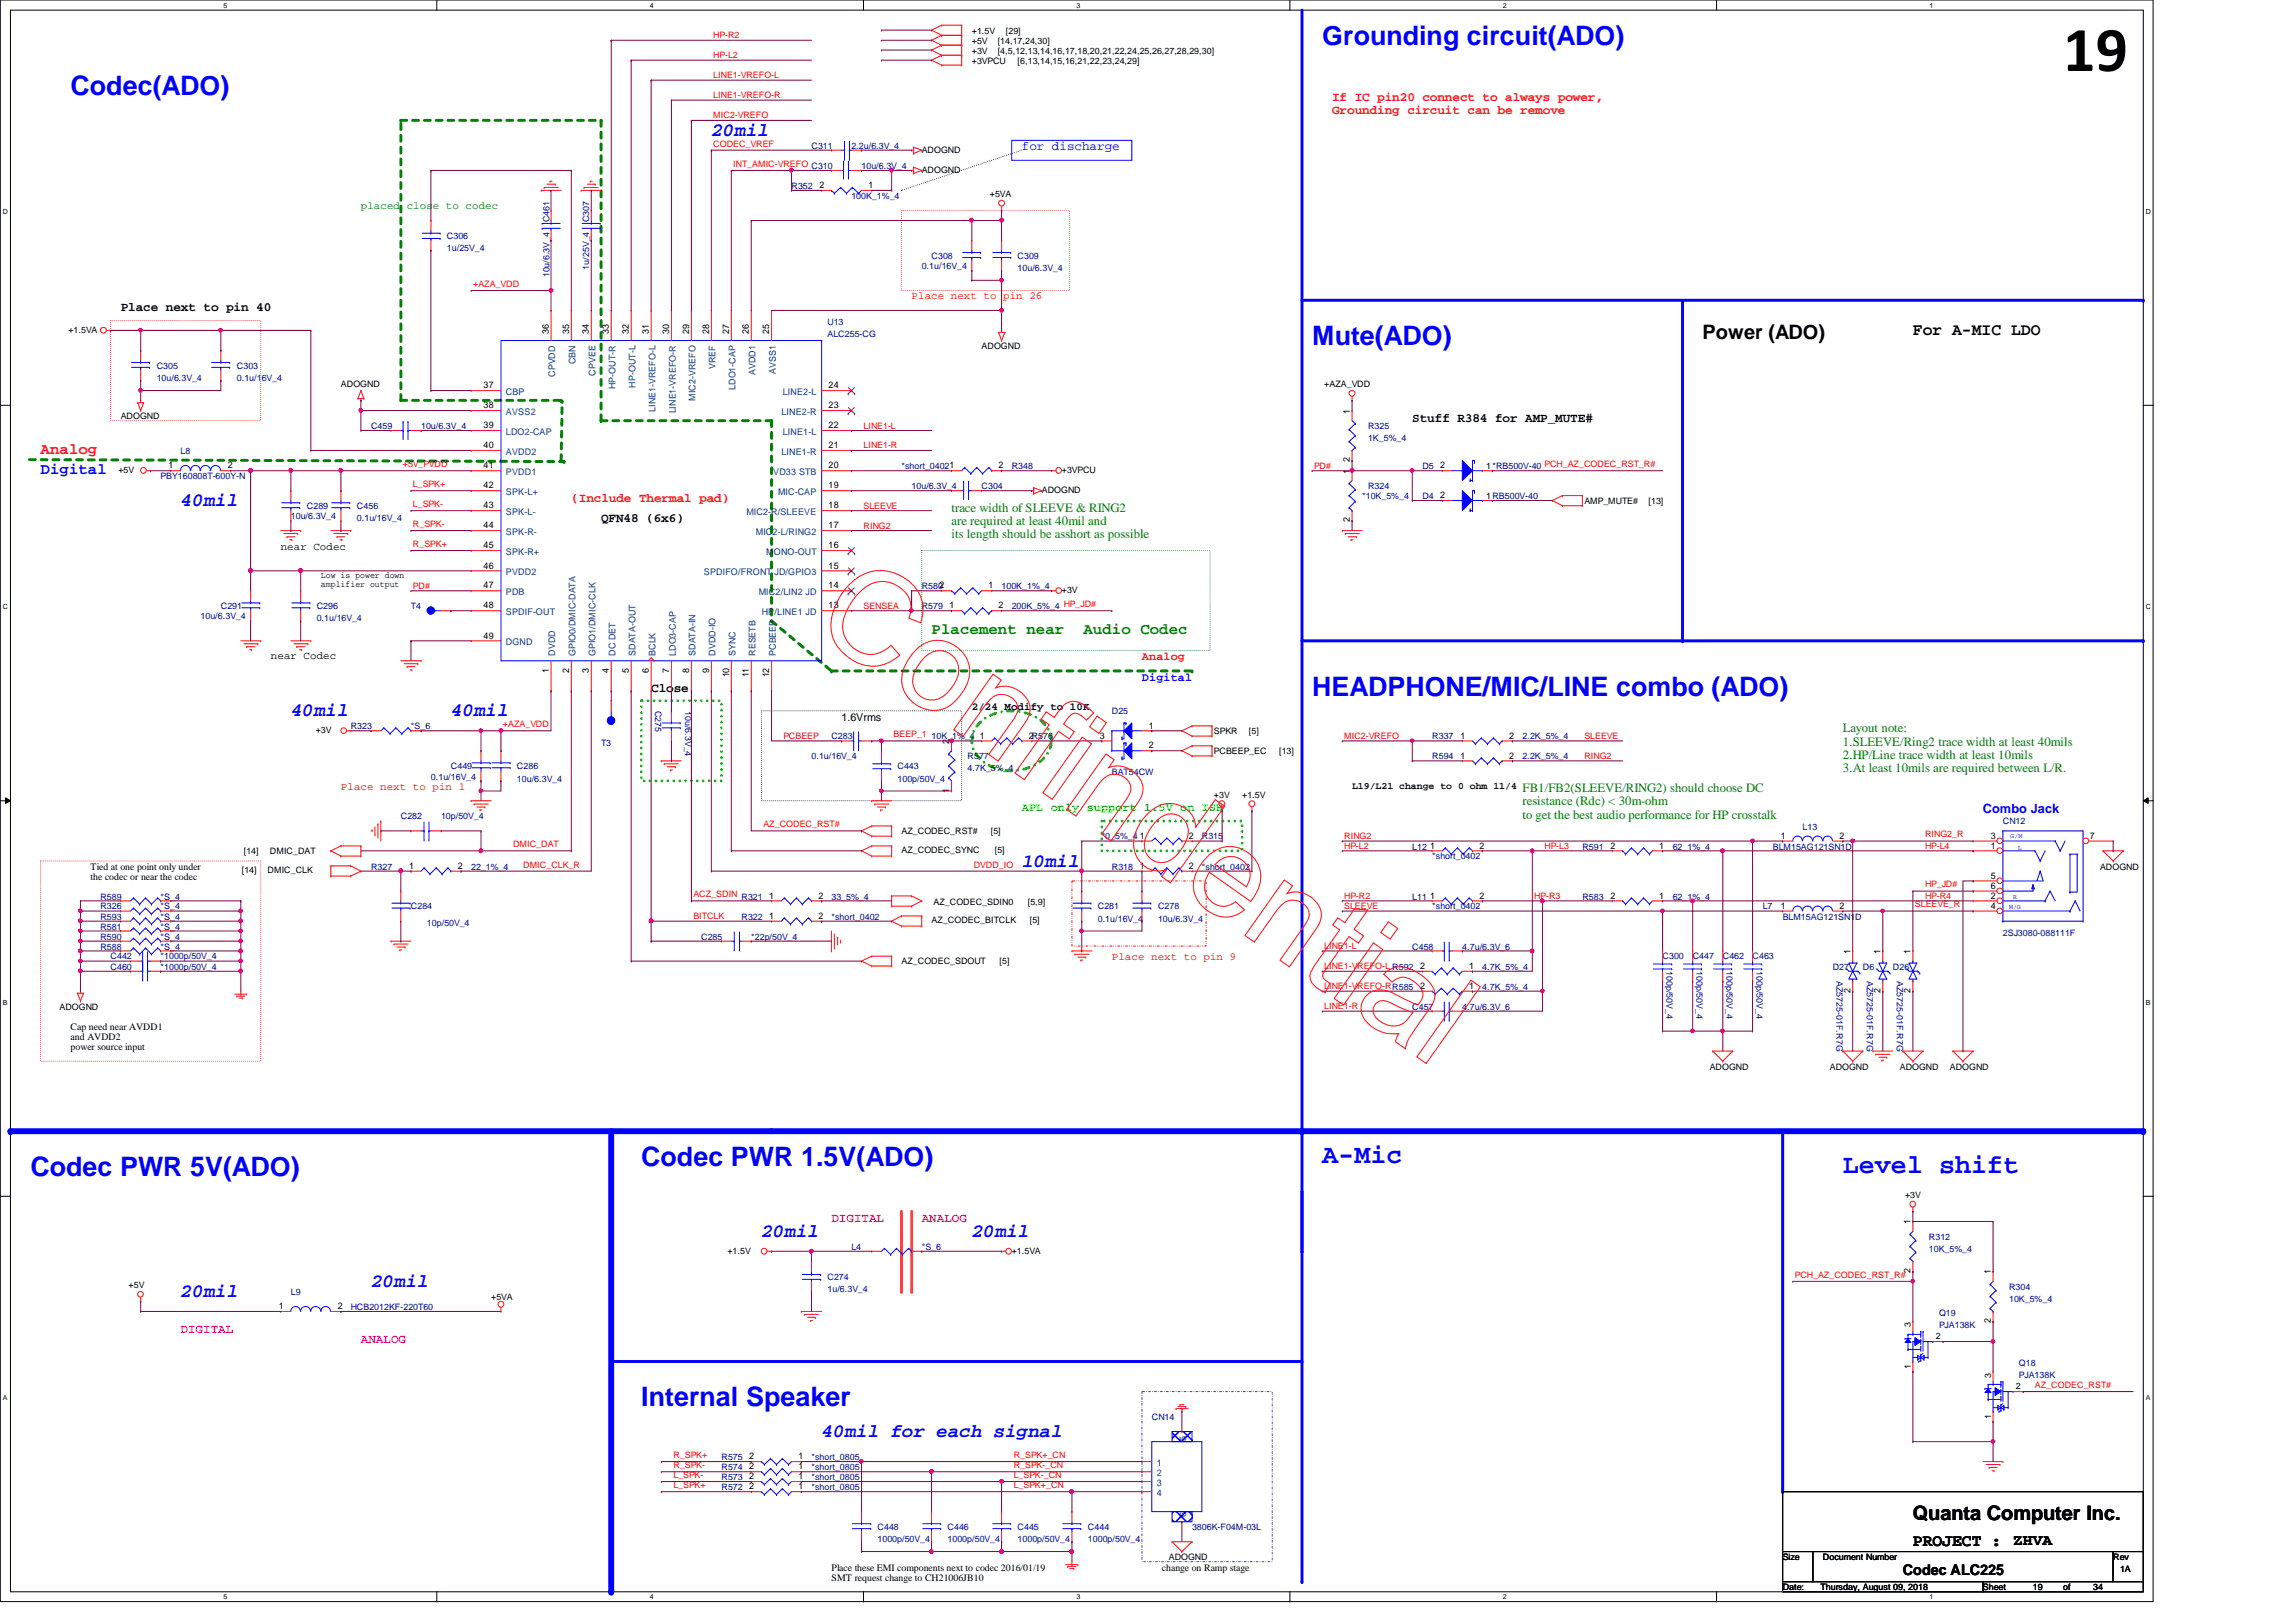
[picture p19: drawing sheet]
<svg xmlns="http://www.w3.org/2000/svg" width="297mm" height="210mm" viewBox="0 0 297 210" stroke-linecap="round" stroke-linejoin="round" font-family="sans-serif">
<defs><g id="words">
<text font-size="8.3" x="266.9" y="9.2">19</text>
<g font-size="3.5" fill="#00f">
<text x="171.1" y="5.8">Grounding circuit(ADO)</text>
<text x="9.1" y="12.3">Codec(ADO)</text>
<text x="169.8" y="44.7">Mute(ADO)</text>
<text x="169.8" y="90">HEADPHONE/MIC/LINE combo (ADO)</text>
<text x="3.9" y="152.2">Codec PWR 5V(ADO)</text>
<text x="83" y="150.9">Codec PWR 1.5V(ADO)</text>
<text x="171.1" y="150.5">A-Mic</text>
<text x="238.4" y="151.8">Level shift</text>
<text x="83" y="182">Internal Speaker</text>
</g>
<g font-size="2.6">
<text x="220.3" y="43.9">Power (ADO)</text>
<text x="247.5" y="196.7">Quanta Computer Inc.</text>
</g>
<g font-size="2.5" fill="#00f">
<text x="92" y="17.6">20mil</text>
<text x="23.4" y="65.5">40mil</text>
<text x="37.6" y="92.7">40mil</text>
<text x="58.3" y="92.7">40mil</text>
<text x="132.2" y="112.1">10mil</text>
<text x="98.5" y="160.1">20mil</text>
<text x="125.7" y="160.1">20mil</text>
<text x="23.4" y="167.9">20mil</text>
<text x="48" y="166.6">20mil</text>
<text x="106.3" y="186">40mil for each signal</text>
</g>
<g font-size="2.2">
<text x="247.5" y="43.3">For A-MIC LDO</text>
<text x="247.5" y="200">PROJECT :</text>
</g>
<text font-size="2" fill="#f00" x="5.2" y="58.7">Analog</text>
<text font-size="2" fill="#00f" x="5.2" y="61.3">Digital</text>
<g font-size="2" fill="#008000">
<text x="120.5" y="82">Placement near</text>
<text x="140.2" y="82">Audio Codec</text>
</g>
<text font-size="2" x="260.4" y="199.9">ZHVA</text>
<text font-size="1.9" x="246.2" y="203.9">Codec ALC225</text>
<g font-size="1.7" fill="#f00">
<text x="172.3" y="13.1">If IC pin20 connect to always power,</text>
<text x="172.3" y="14.8">Grounding circuit can be remove</text>
<text x="73.9" y="64.9">(Include Thermal pad)</text>
</g>
<g font-size="1.7" fill="#00f">
<text x="132.2" y="19.5">for discharge</text>
<text x="256.5" y="105.2">Combo Jack</text>
</g>
<g font-size="1.7">
<text x="15.6" y="40.3">Place next to pin 40</text>
<text x="182.7" y="54.6">Stuff R384 for AMP_MUTE#</text>
<text x="77.8" y="67.5">QFN48 (6x6)</text>
<text x="84.2" y="89.5">Close</text>
</g>
<g font-size="1.7" fill="#008000">
<text x="123.1" y="66.2">trace width of SLEEVE &amp; RING2</text>
<text x="123.1" y="67.9">are required at least 40mil and</text>
<text x="123.1" y="69.7">its length should be asshort as possible</text>
<text x="238.4" y="94.7">Layout note:</text>
<text x="238.4" y="96.5">1.SLEEVE/Ring2 trace width at least 40mils</text>
<text x="238.4" y="98.2">2.HP/Line trace width at least 10mils</text>
<text x="238.4" y="99.9">3.At least 10mils are required between L/R.</text>
<text x="197" y="102.5">FB1/FB2(SLEEVE/RING2) should choose DC</text>
<text x="197" y="104.2">resistance (Rdc) &lt; 30m-ohm</text>
<text x="197" y="106">to get the best audio performance for HP crosstalk</text>
</g>
<g font-size="1.7" fill="#f0f">
<text x="107.6" y="158.2">DIGITAL</text>
<text x="119.2" y="158.2">ANALOG</text>
<text x="23.4" y="172.5">DIGITAL</text>
<text x="46.7" y="173.7">ANALOG</text>
</g>
<text font-size="1.5" fill="#f00" x="147.7" y="85.5">Analog</text>
<text font-size="1.5" fill="#00f" x="147.7" y="88.1">Digital</text>
<text font-size="1.5" fill="#0f0" x="132.2" y="104.9">APL only support 1.5V on ISH</text>
<text font-size="1.4" fill="#008000" x="46.7" y="27.1">placed close to codec</text>
<g font-size="1.4" fill="#f00">
<text x="117.9" y="38.7">Place next to pin 26</text>
<text x="44.1" y="102.2">Place next to pin 1</text>
<text x="143.8" y="124.2">Place next to pin 9</text>
</g>
<g font-size="1.4">
<text x="36.3" y="71.1">near Codec</text>
<text x="35" y="85.3">near Codec</text>
<text x="108.9" y="93.3">1.6Vrms</text>
<text x="125.7" y="91.8">2/24 Modify to 10K</text>
</g>
<g font-size="1.3">
<text x="174.9" y="102.1">L19/L21 change to 0 ohm 11/4</text>
<text x="11.7" y="112.6">Tied at one point only under</text>
<text x="11.7" y="113.9">the codec or near the codec</text>
<text x="9.1" y="133.3">Cap need near AVDD1</text>
<text x="9.1" y="134.6">and AVDD2</text>
<text x="9.1" y="135.9">power source input</text>
<text x="107.6" y="203.2">Place these EMI components next to codec 2016/01/19</text>
<text x="150.3" y="203.2">change on Ramp stage</text>
<text x="107.6" y="204.6">SMT request change to CH21006JB10</text>
</g>
<g font-size="1.2">
<text x="106" y="24.3">2</text>
<text x="112.3" y="24.3">1</text>
<text x="71" y="43.2" transform="rotate(-90 71 43.2)">36</text>
<text x="73.6" y="43.2" transform="rotate(-90 73.6 43.2)">35</text>
<text x="76.2" y="43.2" transform="rotate(-90 76.2 43.2)">34</text>
<text x="78.8" y="43.2" transform="rotate(-90 78.8 43.2)">33</text>
<text x="81.4" y="43.2" transform="rotate(-90 81.4 43.2)">32</text>
<text x="83.9" y="43.2" transform="rotate(-90 83.9 43.2)">31</text>
<text x="86.6" y="43.2" transform="rotate(-90 86.6 43.2)">30</text>
<text x="89.2" y="43.2" transform="rotate(-90 89.2 43.2)">29</text>
<text x="91.7" y="43.2" transform="rotate(-90 91.7 43.2)">28</text>
<text x="94.3" y="43.2" transform="rotate(-90 94.3 43.2)">27</text>
<text x="96.9" y="43.2" transform="rotate(-90 96.9 43.2)">26</text>
<text x="99.5" y="43.2" transform="rotate(-90 99.5 43.2)">25</text>
<text x="62.6" y="50.2">37</text>
<text x="62.6" y="52.8">38</text>
<text x="107.2" y="52.8">23</text>
<text x="107.2" y="50.2">24</text>
<text x="174.6" y="53.6" transform="rotate(-90 174.6 53.6)">1</text>
<text x="62.6" y="55.4">39</text>
<text x="62.6" y="58">40</text>
<text x="107.2" y="58">21</text>
<text x="107.2" y="55.4">22</text>
<text x="174.6" y="59.8" transform="rotate(-90 174.6 59.8)">2</text>
<text x="21.8" y="60.6">1</text>
<text x="29.5" y="60.6">2</text>
<text x="62.6" y="60.6">41</text>
<text x="62.6" y="63.2">42</text>
<text x="62.6" y="65.8">43</text>
<text x="107.2" y="65.8">18</text>
<text x="107.2" y="63.2">19</text>
<text x="107.2" y="60.6">20</text>
<text x="129.2" y="60.6">2</text>
<text x="174.6" y="61.3" transform="rotate(-90 174.6 61.3)">1</text>
<text x="186.3" y="60.6">2</text>
<text x="186.3" y="64.5">2</text>
<text x="62.6" y="68.4">44</text>
<text x="62.6" y="71">45</text>
<text x="107.2" y="71">16</text>
<text x="107.2" y="68.4">17</text>
<text x="174.6" y="67.6" transform="rotate(-90 174.6 67.6)">2</text>
<text x="62.6" y="73.6">46</text>
<text x="62.6" y="76.2">47</text>
<text x="107.2" y="76.2">14</text>
<text x="107.2" y="73.6">15</text>
<text x="127.9" y="76.2">1</text>
<text x="62.6" y="78.7">48</text>
<text x="62.6" y="82.6">49</text>
<text x="107.2" y="78.7">13</text>
<text x="122.8" y="78.7">1</text>
<text x="129.2" y="78.7">2</text>
<text x="71" y="87" transform="rotate(-90 71 87)">1</text>
<text x="73.6" y="87" transform="rotate(-90 73.6 87)">2</text>
<text x="76.2" y="87" transform="rotate(-90 76.2 87)">3</text>
<text x="78.8" y="87" transform="rotate(-90 78.8 87)">4</text>
<text x="81.4" y="87" transform="rotate(-90 81.4 87)">5</text>
<text x="83.9" y="87" transform="rotate(-90 83.9 87)">6</text>
<text x="86.6" y="87" transform="rotate(-90 86.6 87)">7</text>
<text x="89.2" y="87" transform="rotate(-90 89.2 87)">8</text>
<text x="91.7" y="87" transform="rotate(-90 91.7 87)">9</text>
<text x="94.3" y="87.7" transform="rotate(-90 94.3 87.7)">10</text>
<text x="96.9" y="87.7" transform="rotate(-90 96.9 87.7)">11</text>
<text x="99.5" y="87.7" transform="rotate(-90 99.5 87.7)">12</text>
<text x="126.7" y="95.6">1</text>
<text x="133.1" y="95.6">2R576</text>
<text x="142.3" y="95.6">3</text>
<text x="148.6" y="94.3">1</text>
<text x="188.9" y="95.6">1</text>
<text x="195.2" y="95.6">2</text>
<text x="122.8" y="96.3" transform="rotate(-90 122.8 96.3)">2</text>
<text x="148.6" y="96.9">2</text>
<text x="188.9" y="98.2">1</text>
<text x="195.2" y="98.2">2</text>
<text x="122.8" y="102.6" transform="rotate(-90 122.8 102.6)">1</text>
<text x="52.9" y="112.4">1</text>
<text x="59.2" y="112.4">2</text>
<text x="147.4" y="108.5">1</text>
<text x="147.4" y="112.4">1</text>
<text x="153.8" y="108.5">2</text>
<text x="153.8" y="112.4">2</text>
<text x="185" y="109.8">1</text>
<text x="191.4" y="109.8">2</text>
<text x="208.4" y="109.8">2</text>
<text x="214.7" y="109.8">1</text>
<text x="230.4" y="108.5">1</text>
<text x="238" y="108.5">2</text>
<text x="257.6" y="109.8">1</text>
<text x="257.6" y="108.5">3</text>
<text x="257.6" y="113.7">5</text>
<text x="270.4" y="108.5">7</text>
<text x="99.5" y="118.9">1</text>
<text x="99.5" y="116.3">1</text>
<text x="105.9" y="118.9">2</text>
<text x="105.9" y="116.3">2</text>
<text x="185" y="116.3">1</text>
<text x="191.4" y="116.3">2</text>
<text x="208.4" y="116.3">2</text>
<text x="214.7" y="116.3">1</text>
<text x="230.4" y="117.6">1</text>
<text x="238" y="117.6">2</text>
<text x="257.6" y="116.3">2</text>
<text x="257.6" y="115">6</text>
<text x="257.6" y="117.6">4</text>
<text x="183.7" y="125.4">2</text>
<text x="190.1" y="125.4">1</text>
<text x="239.4" y="123.5" transform="rotate(-90 239.4 123.5)">1</text>
<text x="243.3" y="123.5" transform="rotate(-90 243.3 123.5)">1</text>
<text x="247.2" y="123.5" transform="rotate(-90 247.2 123.5)">1</text>
<text x="183.7" y="128">2</text>
<text x="190.1" y="128">1</text>
<text x="239.4" y="128.5" transform="rotate(-90 239.4 128.5)">2</text>
<text x="243.3" y="128.5" transform="rotate(-90 243.3 128.5)">2</text>
<text x="247.2" y="128.5" transform="rotate(-90 247.2 128.5)">2</text>
<text x="247.2" y="158.5" transform="rotate(-90 247.2 158.5)">1</text>
<text x="247.2" y="164.8" transform="rotate(-90 247.2 164.8)">2</text>
<text x="257.6" y="164.9" transform="rotate(-90 257.6 164.9)">1</text>
<text x="36.1" y="169.4">1</text>
<text x="43.7" y="169.4">2</text>
<text x="257.6" y="171.2" transform="rotate(-90 257.6 171.2)">2</text>
<text x="96.9" y="188.8">2</text>
<text x="96.9" y="191.4">2</text>
<text x="96.9" y="190.2">2</text>
<text x="103.3" y="188.8">1</text>
<text x="103.3" y="191.4">1</text>
<text x="103.3" y="190.2">1</text>
<text x="96.9" y="192.7">2</text>
<text x="103.3" y="192.7">1</text>
</g>
<g font-size="1.2" fill="#004080">
<text x="74.5" y="47.2" transform="rotate(-90 74.5 47.2)">CBN</text>
<text x="92.6" y="47.8" transform="rotate(-90 92.6 47.8)">VREF</text>
<text x="65.4" y="51.1">CBP</text>
<text x="65.4" y="53.7">AVSS2</text>
<text x="71.8" y="48.8" transform="rotate(-90 71.8 48.8)">CPVDD</text>
<text x="77" y="48.6" transform="rotate(-90 77 48.6)">CPVEE</text>
<text x="79.6" y="50.4" transform="rotate(-90 79.6 50.4)">HP-OUT-R</text>
<text x="82.2" y="50.2" transform="rotate(-90 82.2 50.2)">HP-OUT-L</text>
<text x="84.8" y="53.3" transform="rotate(-90 84.8 53.3)">LINE1-VREFO-L</text>
<text x="87.4" y="53.5" transform="rotate(-90 87.4 53.5)">LINE1-VREFO-R</text>
<text x="90" y="51.9" transform="rotate(-90 90 51.9)">MIC2-VREFO</text>
<text x="95.2" y="50.5" transform="rotate(-90 95.2 50.5)">LDO1-CAP</text>
<text x="97.7" y="48.6" transform="rotate(-90 97.7 48.6)">AVDD1</text>
<text x="100.4" y="48.4" transform="rotate(-90 100.4 48.4)">AVSS1</text>
<text x="101.1" y="53.7">LINE2-R</text>
<text x="101.3" y="51.1">LINE2-L</text>
<text x="65.4" y="56.3">LDO2-CAP</text>
<text x="65.4" y="58.8">AVDD2</text>
<text x="101.1" y="58.8">LINE1-R</text>
<text x="101.3" y="56.3">LINE1-L</text>
<text x="65.4" y="61.5">PVDD1</text>
<text x="65.4" y="64.1">SPK-L+</text>
<text x="100" y="61.5">VD33 STB</text>
<text x="100.7" y="64.1">MIC-CAP</text>
<text x="65.4" y="66.6">SPK-L-</text>
<text x="65.4" y="69.2">SPK-R-</text>
<text x="65.4" y="71.8">SPK-R+</text>
<text x="96.6" y="66.6">MIC2-R/SLEEVE</text>
<text x="97.8" y="69.2">MIC2-L/RING2</text>
<text x="99.1" y="71.8">MONO-OUT</text>
<text x="65.4" y="74.4">PVDD2</text>
<text x="65.4" y="77">PDB</text>
<text x="91.1" y="74.4">SPDIFO/FRONT JD/GPIO3</text>
<text x="98.2" y="77">MIC2/LIN2 JD</text>
<text x="65.4" y="79.6">SPDIF-OUT</text>
<text x="65.4" y="83.5">DGND</text>
<text x="98.5" y="79.6">HP/LINE1 JD</text>
<text x="71.8" y="84.9" transform="rotate(-90 71.8 84.9)">DVDD</text>
<text x="74.5" y="84.9" transform="rotate(-90 74.5 84.9)">GPIO0/DMIC-DATA</text>
<text x="77" y="84.9" transform="rotate(-90 77 84.9)">GPIO1/DMIC-CLK</text>
<text x="79.6" y="84.9" transform="rotate(-90 79.6 84.9)">DC DET</text>
<text x="82.2" y="84.9" transform="rotate(-90 82.2 84.9)">SDATA-OUT</text>
<text x="84.8" y="84.9" transform="rotate(-90 84.8 84.9)">BCLK</text>
<text x="87.4" y="84.9" transform="rotate(-90 87.4 84.9)">LDO3-CAP</text>
<text x="90" y="84.9" transform="rotate(-90 90 84.9)">SDATA-IN</text>
<text x="92.6" y="84.9" transform="rotate(-90 92.6 84.9)">DVDD-IO</text>
<text x="95.2" y="84.9" transform="rotate(-90 95.2 84.9)">SYNC</text>
<text x="97.7" y="84.9" transform="rotate(-90 97.7 84.9)">RESETB</text>
<text x="100.4" y="84.9" transform="rotate(-90 100.4 84.9)">PCBEEP</text>
<text x="149.6" y="189.7">1</text>
<text x="149.6" y="191">2</text>
<text x="153.5" y="186.5" transform="rotate(-90 153.5 186.5)">5</text>
<text x="149.6" y="192.3">3</text>
<text x="149.6" y="193.6">4</text>
<text x="153.5" y="196.3" transform="rotate(-90 153.5 196.3)">6</text>
</g>
<g font-size="1.1" fill="#f00">
<text x="92.3" y="5">HP-R2</text>
<text x="92.3" y="7.5">HP-L2</text>
<text x="92.3" y="10.1">LINE1-VREFO-L</text>
<text x="92.3" y="12.7">LINE1-VREFO-R</text>
<text x="92.3" y="15.3">MIC2-VREFO</text>
<text x="92.3" y="19">CODEC_VREF</text>
<text x="94.9" y="21.6">INT_AMIC-VREFO C310</text>
<text x="61.2" y="37.1">+AZA_VDD</text>
<text x="111.7" y="55.5">LINE1-L</text>
<text x="111.7" y="58">LINE1-R</text>
<text x="52.1" y="60.5">+5V_PVDD</text>
<text x="53.4" y="65.6">L_SPK-</text>
<text x="53.4" y="63">L_SPK+</text>
<text x="111.7" y="65.8">SLEEVE</text>
<text x="170" y="60.7">PD#</text>
<text x="53.4" y="70.8">R_SPK+</text>
<text x="53.4" y="68.2">R_SPK-</text>
<text x="111.7" y="68.4">RING2</text>
<text x="53.4" y="76.2">PD#</text>
<text x="111.7" y="78.8">SENSEA</text>
<text x="65.1" y="94.1">+AZA_VDD</text>
<text x="101.3" y="95.6">PCBEEP</text>
<text x="115.6" y="95.4">BEEP_1</text>
<text x="173.9" y="95.6">MIC2-VREFO</text>
<text x="205" y="95.6">SLEEVE</text>
<text x="205" y="98.2">RING2</text>
<text x="98.8" y="107.1">AZ_CODEC_RST#</text>
<text x="66.4" y="109.6">DMIC_DAT</text>
<text x="67.7" y="112.3">DMIC_CLK_R</text>
<text x="126" y="112.3">DVDD_IO</text>
<text x="173.9" y="109.9">HP-L2</text>
<text x="173.9" y="108.6">RING2</text>
<text x="199.8" y="109.9">HP-L3</text>
<text x="249" y="108.4">RING2_R</text>
<text x="249" y="109.9">HP-L4</text>
<text x="89.7" y="116.1">ACZ_SDIN</text>
<text x="89.7" y="119">BITCLK</text>
<text x="173.9" y="116.3">HP-R2</text>
<text x="173.9" y="117.6">SLEEVE</text>
<text x="198.5" y="116.3">HP-R3</text>
<text x="247.7" y="117.4">SLEEVE_R</text>
<text x="249" y="116.3">HP-R4</text>
<text x="249" y="114.9">HP_JD#</text>
<text x="171.3" y="122.8">LINE1-L</text>
<text x="171.3" y="125.4">LINE1-VREFO-L R592</text>
<text x="171.3" y="128">LINE1-VREFO-RR585</text>
<text x="171.3" y="130.6">LINE1-R</text>
<text x="232.2" y="165.4">PCH_AZ_CODEC_RST_R#</text>
<text x="263.3" y="179.6">AZ_CODEC_RST#</text>
<text x="87.1" y="190">R_SPK-</text>
<text x="87.1" y="191.3">L_SPK-</text>
<text x="87.1" y="188.7">R_SPK+</text>
<text x="131.1" y="188.7">R_SPK+_CN</text>
<text x="131.1" y="191.3">L_SPK-_CN</text>
<text x="131.1" y="190">R_SPK-_CN</text>
<text x="87.1" y="192.6">L_SPK+</text>
<text x="131.1" y="192.6">L_SPK+_CN</text>
</g>
<g font-size="1.1">
<text x="125.7" y="4.4">+1.5V</text>
<text x="125.7" y="5.7">+5V</text>
<text x="129.1" y="5.7">[14,17,24,30]</text>
<text x="130.1" y="4.4">[29]</text>
<text x="125.7" y="6.9">+3V</text>
<text x="125.7" y="8.3">+3VPCU</text>
<text x="129.1" y="6.9">[4,5,12,13,14,16,17,18,20,21,22,24,25,26,27,28,29,30]</text>
<text x="131.7" y="8.3">[6,13,14,15,16,21,22,23,24,29]</text>
<text x="119.2" y="19.8">ADOGND</text>
<text x="119.2" y="22.4">ADOGND</text>
<text x="128.1" y="25.5">+5VA</text>
<text x="8.8" y="43.1">+1.5VA</text>
<text x="127" y="45.2">ADOGND</text>
<text x="44.1" y="50.1">ADOGND</text>
<text x="171.3" y="50.1">+AZA_VDD</text>
<text x="15.6" y="54.2">ADOGND</text>
<text x="15.3" y="61.2">+5V</text>
<text x="134.8" y="63.8">ADOGND</text>
<text x="137.4" y="61.2">+3VPCU</text>
<text x="192.3" y="60.7">1*RB500V-40 PCH_AZ_CODEC_RST_R#</text>
<text x="192.3" y="64.6">1RB500V-40</text>
<text x="205" y="65.2">AMP_MUTE#</text>
<text x="213.3" y="65.2">[13]</text>
<text x="41.5" y="74.8">Low is power down</text>
<text x="41.5" y="76">amplifier output</text>
<text x="137.4" y="76.8">+3V</text>
<text x="40.8" y="94.9">+3V</text>
<text x="157.1" y="95">SPKR</text>
<text x="161.6" y="95">[5]</text>
<text x="157.1" y="97.6">PCBEEP_EC</text>
<text x="165.5" y="97.6">[13]</text>
<text x="116.6" y="107.9">AZ_CODEC_RST#</text>
<text x="128.2" y="107.9">[5]</text>
<text x="157.1" y="103.2">+3V</text>
<text x="160.7" y="103.2">+1.5V</text>
<text x="31.3" y="113">[14]</text>
<text x="31.5" y="110.6">[14]</text>
<text x="34.6" y="113">DMIC_CLK</text>
<text x="34.9" y="110.6">DMIC_DAT</text>
<text x="116.6" y="110.4">AZ_CODEC_SYNC</text>
<text x="128.7" y="110.4">[5]</text>
<text x="271.7" y="112.5">ADOGND</text>
<text x="120.5" y="119.5">AZ_CODEC_BITCLK</text>
<text x="120.8" y="117.1">AZ_CODEC_SDIN0</text>
<text x="133" y="117.1">[5,9]</text>
<text x="133.2" y="119.5">[5]</text>
<text x="116.6" y="124.7">AZ_CODEC_SDOUT</text>
<text x="129.3" y="124.7">[5]</text>
<text x="7.7" y="130.6">ADOGND</text>
<text x="221.2" y="138.4">ADOGND</text>
<text x="236.7" y="138.4">ADOGND</text>
<text x="245.8" y="138.4">ADOGND</text>
<text x="252.3" y="138.4">ADOGND</text>
<text x="246.5" y="155">+3V</text>
<text x="16.6" y="166.7">+5V</text>
<text x="94.1" y="162.3">+1.5V</text>
<text x="130.9" y="162.3">+1.5VA</text>
<text x="63.5" y="168.2">+5VA</text>
<text x="247.2" y="171.8" transform="rotate(-90 247.2 171.8)">3</text>
<text x="250.4" y="173.3">2</text>
<text x="247.2" y="177.2" transform="rotate(-90 247.2 177.2)">1</text>
<text x="257.6" y="178.3" transform="rotate(-90 257.6 178.3)">3</text>
<text x="260.8" y="179.7">2</text>
<text x="257.6" y="183.7" transform="rotate(-90 257.6 183.7)">1</text>
<text x="151.2" y="201.9">ADOGND</text>
<text x="230.6" y="201.9">Size</text>
<text x="235.8" y="201.9">Document Number</text>
<text x="273.4" y="201.9">Rev</text>
<text x="274.3" y="203.5">1A</text>
<text x="230.6" y="205.8">Date:</text>
<text x="235.5" y="205.8">Thursday, August 09, 2018</text>
<text x="256.5" y="205.8">Sheet</text>
<text x="263" y="205.8">19</text>
<text x="266.9" y="205.8">of</text>
<text x="270.8" y="205.8">34</text>
</g>
<g font-size="1.1" fill="#000080">
<text x="105" y="19.3">C311</text>
<text x="110.1" y="19.3">2.2u/6.3V_4</text>
<text x="111.5" y="21.8">10u/6.3V_4</text>
<text x="71.1" y="28.8" transform="rotate(-90 71.1 28.8)">C461</text>
<text x="76.2" y="28.8" transform="rotate(-90 76.2 28.8)">C307</text>
<text x="102.4" y="24.4">R352</text>
<text x="110.1" y="25.7">100K_1%_4</text>
<text x="57.8" y="30.9">C306</text>
<text x="57.8" y="32.5">1u/25V_4</text>
<text x="71.1" y="35.9" transform="rotate(-90 71.1 35.9)">10u/6.3V_4</text>
<text x="76.2" y="34.9" transform="rotate(-90 76.2 34.9)">1u/25V_4</text>
<text x="119.2" y="34.8">0.1u/16V_4</text>
<text x="120.5" y="33.5">C308</text>
<text x="131.7" y="33.5">C309</text>
<text x="131.7" y="35.1">10u/6.3V_4</text>
<text x="20.3" y="47.8">C305</text>
<text x="30.6" y="47.8">C303</text>
<text x="107.1" y="42">U13</text>
<text x="107.1" y="43.6">ALC255-CG</text>
<text x="20.3" y="49.3">10u/6.3V_4</text>
<text x="30.6" y="49.3">0.1u/16V_4</text>
<text x="23.4" y="58.8">L8</text>
<text x="48" y="55.5">C459</text>
<text x="54.5" y="55.5">10u/6.3V_4</text>
<text x="177" y="55.5">R325</text>
<text x="177" y="57.1">1K_5%_4</text>
<text x="20.8" y="62">PBY160808T-600Y-N</text>
<text x="39.7" y="65.9">C289</text>
<text x="46.2" y="65.9">C456</text>
<text x="116.6" y="60.7">*short_04021</text>
<text x="117.9" y="63.3">10u/6.3V_4</text>
<text x="127" y="63.3">C304</text>
<text x="130.9" y="60.7">R348</text>
<text x="176.2" y="64.6">*10K_5%_4</text>
<text x="177" y="63.3">R324</text>
<text x="184" y="60.7">D5</text>
<text x="184" y="64.6">D4</text>
<text x="37.6" y="67.2">10u/6.3V_4</text>
<text x="46.2" y="67.4">0.1u/16V_4</text>
<text x="119.2" y="76.2">R5802</text>
<text x="129.6" y="76.2">100K_1%_4</text>
<text x="25.9" y="80.1">10u/6.3V_4</text>
<text x="28.6" y="78.8">C291</text>
<text x="41" y="78.8">C296</text>
<text x="41" y="80.4">0.1u/16V_4</text>
<text x="53.2" y="78.8">T4</text>
<text x="119.2" y="78.8">R579</text>
<text x="130.9" y="78.8">200K_5%_4 HP_JD#</text>
<text x="45.4" y="94.4">R323</text>
<text x="53.2" y="94.4">*S_6</text>
<text x="84.7" y="92" transform="rotate(90 84.7 92)">C275</text>
<text x="88.6" y="92" transform="rotate(90 88.6 92)">10u/6.3V_4</text>
<text x="107.6" y="95.7">C283</text>
<text x="120.5" y="95.7">10K_1%_4</text>
<text x="143.8" y="92.5">D25</text>
<text x="185.3" y="95.7">R337</text>
<text x="197" y="95.7">2.2K_5%_4</text>
<text x="55.7" y="100.9">0.1u/16V_4</text>
<text x="58.3" y="99.6">C449</text>
<text x="66.9" y="99.6">C286</text>
<text x="66.9" y="101.1">10u/6.3V_4</text>
<text x="77.8" y="96.5">T3</text>
<text x="105" y="98.3">0.1u/16V_4</text>
<text x="116.1" y="99.6">C443</text>
<text x="116.1" y="101.1">100p/50V_4</text>
<text x="125.2" y="98.3">R577</text>
<text x="125.2" y="99.8">4.7K_5%_4</text>
<text x="143.8" y="100.3">BAT54CW</text>
<text x="185.3" y="98.3">R594</text>
<text x="197" y="98.3">2.2K_5%_4</text>
<text x="51.9" y="106">C282</text>
<text x="57.1" y="106">10p/50V_4</text>
<text x="233.2" y="107.4">L13</text>
<text x="259.1" y="106.7">CN12</text>
<text x="48" y="112.5">R327</text>
<text x="61" y="112.5">22_1%_4</text>
<text x="142.5" y="108.6">*0_5%_4</text>
<text x="143.8" y="112.5">R318</text>
<text x="155.5" y="112.5">*short_0402</text>
<text x="155.5" y="108.6">R315</text>
<text x="182.7" y="109.9">L12</text>
<text x="185.3" y="111.2">*short_0402</text>
<text x="204.7" y="109.9">R591</text>
<text x="216.4" y="109.9">62_1%_4</text>
<text x="229.4" y="109.9">BLM15AG121SN1D</text>
<text x="13" y="117.7">R326</text>
<text x="13" y="119">R593</text>
<text x="13" y="116.4">R589</text>
<text x="20.8" y="117.7">*S_4</text>
<text x="20.8" y="119">*S_4</text>
<text x="20.8" y="116.4">*S_4</text>
<text x="53.2" y="117.7">C284</text>
<text x="55.2" y="119.9">10p/50V_4</text>
<text x="95.9" y="119">R322</text>
<text x="95.9" y="116.4">R321</text>
<text x="107.6" y="119">*short_0402</text>
<text x="107.6" y="116.4">33_5%_4</text>
<text x="142" y="117.7">C281</text>
<text x="142" y="119.3">0.1u/16V_4</text>
<text x="149.8" y="117.7">C278</text>
<text x="149.8" y="119.3">10u/6.3V_4</text>
<text x="182.7" y="116.4">L11</text>
<text x="185.3" y="117.7">*short_0402</text>
<text x="204.7" y="116.4">R583</text>
<text x="216.4" y="116.4">62_1%_4</text>
<text x="228" y="117.7">L7</text>
<text x="230.6" y="119">BLM15AG121SN1D</text>
<text x="13" y="121.6">R590</text>
<text x="13" y="122.9">R588</text>
<text x="13" y="120.3">R581</text>
<text x="14.3" y="124.2">C442</text>
<text x="14.3" y="125.5">C460</text>
<text x="20.8" y="121.6">*S_4</text>
<text x="20.8" y="122.9">*S_4</text>
<text x="20.8" y="120.3">*S_4</text>
<text x="20.8" y="124.2">*1000p/50V_4</text>
<text x="20.8" y="125.5">*1000p/50V_4</text>
<text x="90.7" y="121.6">C285</text>
<text x="97.2" y="121.6">*22p/50V_4</text>
<text x="182.7" y="122.9">C458</text>
<text x="189.2" y="122.9">4.7u/6.3V_6</text>
<text x="191.8" y="125.5">4.7K_5%_4</text>
<text x="215.1" y="124.2">C300</text>
<text x="215.6" y="125.7" transform="rotate(90 215.6 125.7)">100p/50V_4</text>
<text x="219" y="124.2">C447</text>
<text x="219.5" y="125.7" transform="rotate(90 219.5 125.7)">100p/50V_4</text>
<text x="222.9" y="124.2">C462</text>
<text x="223.3" y="125.7" transform="rotate(90 223.3 125.7)">100p/50V_4</text>
<text x="226.7" y="124.2">C463</text>
<text x="227.2" y="125.7" transform="rotate(90 227.2 125.7)">100p/50V_4</text>
<text x="237.1" y="125.5">D27</text>
<text x="241" y="125.5">D6</text>
<text x="244.9" y="125.5">D26</text>
<text x="259.1" y="121.1">2SJ3080-088111F</text>
<text x="182.7" y="130.6">C457</text>
<text x="189.2" y="130.6">4.7u/6.3V_6</text>
<text x="191.8" y="128.1">4.7K_5%_4</text>
<text x="237.6" y="127" transform="rotate(90 237.6 127)">AZ5725-01F.R7G</text>
<text x="241.5" y="127" transform="rotate(90 241.5 127)">AZ5725-01F.R7G</text>
<text x="245.4" y="127" transform="rotate(90 245.4 127)">AZ5725-01F.R7G</text>
<text x="110.1" y="161.8">L4</text>
<text x="119.2" y="161.8">*S_6</text>
<text x="249.6" y="160.4">R312</text>
<text x="37.6" y="167.6">L9</text>
<text x="107.1" y="165.7">C274</text>
<text x="107.1" y="167.2">1u/6.3V_4</text>
<text x="249.6" y="162">10K_5%_4</text>
<text x="259.9" y="166.9">R304</text>
<text x="45.4" y="169.5">HCB2012KF-220T60</text>
<text x="250.9" y="170.3">Q19</text>
<text x="250.9" y="171.8">PJA138K</text>
<text x="259.9" y="168.5">10K_5%_4</text>
<text x="261.2" y="176.8">Q18</text>
<text x="261.2" y="178.3">PJA138K</text>
<text x="149" y="183.8">CN14</text>
<text x="93.3" y="188.9">R575</text>
<text x="93.3" y="191.6">R573</text>
<text x="93.3" y="190.2">R574</text>
<text x="105" y="188.9">*short_0805</text>
<text x="105" y="191.6">*short_0805</text>
<text x="105" y="190.2">*short_0805</text>
<text x="93.3" y="192.8">R572</text>
<text x="105" y="192.8">*short_0805</text>
<text x="113.5" y="198">C448</text>
<text x="113.5" y="199.6">1000p/50V_4</text>
<text x="122.6" y="198">C446</text>
<text x="122.6" y="199.6">1000p/50V_4</text>
<text x="131.7" y="198">C445</text>
<text x="131.7" y="199.6">1000p/50V_4</text>
<text x="140.8" y="198">C444</text>
<text x="140.8" y="199.6">1000p/50V_4</text>
<text x="154.2" y="198">3806K-F04M-03L</text>
</g>
<g font-size=".9">
<text x="28.9" y="1">5</text>
<text x="84.1" y="1">4</text>
<text x="139.3" y="1">3</text>
<text x="194.4" y="1">2</text>
<text x="249.6" y="1">1</text>
<text x=".4" y="27.7">D</text>
<text x="277.6" y="27.7">D</text>
<text x=".4" y="78.8">C</text>
<text x="277.6" y="78.8">C</text>
<text x=".4" y="130">B</text>
<text x="277.6" y="130">B</text>
<text x=".4" y="181.2">A</text>
<text x="277.6" y="181.2">A</text>
<text x="28.9" y="207">5</text>
<text x="84.1" y="207">4</text>
<text x="139.3" y="207">3</text>
<text x="194.4" y="207">2</text>
<text x="249.6" y="207">1</text>
</g>
<g font-size=".9" fill="#00f">
<text x="260.1" y="108.5">G/M</text>
<text x="261.1" y="109.9">L</text>
<text x="259.9" y="117.6">M/G</text>
<text x="260.4" y="116.3">R</text>
</g>
</g></defs>
<path d="M0 0h278.5v207.3h-278.5zM1.4 1.3h275.9v204.7h-275.9z" fill="none" stroke="#000" stroke-width=".13"/>
<g fill="#fff">
<path d="M28.9 .2h.5v1h-.5z"/>
<path d="M28.9 206.2h.5v1h-.5z"/>
</g>
<path d="M56.5 0v1.3M56.5 206v1.3" fill="none" stroke="#000" stroke-width=".13"/>
<g fill="#fff">
<path d="M84.1 .2h.5v1h-.5z"/>
<path d="M84.1 206.2h.5v1h-.5z"/>
</g>
<path d="M111.7 0v1.3M111.7 206v1.3" fill="none" stroke="#000" stroke-width=".13"/>
<g fill="#fff">
<path d="M139.3 .2h.5v1h-.5z"/>
<path d="M139.3 206.2h.5v1h-.5z"/>
</g>
<path d="M166.9 0v1.3M166.9 206v1.3" fill="none" stroke="#000" stroke-width=".13"/>
<g fill="#fff">
<path d="M194.4 .2h.5v1h-.5z"/>
<path d="M194.4 206.2h.5v1h-.5z"/>
</g>
<path d="M222.1 0v1.3M222.1 206v1.3" fill="none" stroke="#000" stroke-width=".13"/>
<g fill="#fff">
<path d="M249.6 .2h.5v1h-.5z"/>
<path d="M249.6 206.2h.5v1h-.5z"/>
<path d="M.4 26.9h.6v1h-.6z"/>
<path d="M277.6 26.9h.7v1h-.7z"/>
<path d="M.4 78h.6v1h-.6z"/>
<path d="M277.6 78h.7v1h-.7z"/>
</g>
<path d="M0 52.5h1.4M277.3 52.5h1.3" fill="none" stroke="#000" stroke-width=".13"/>
<g fill="#fff">
<path d="M.4 129.2h.6v1h-.6z"/>
<path d="M277.6 129.2h.6v1h-.6z"/>
</g>
<path d="M0 103.6h1.4M.7 103.3l.7 .3-.7 .4zM277.3 103.6l.6-.3v.7zM277.3 103.6h1.3" fill="none" stroke="#000" stroke-width=".13"/>
<path d="M.7 103.3l.7 .3-.7 .4zM277.3 103.6l.6-.3v.7z" fill="#000"/>
<g fill="#fff">
<path d="M.4 180.4h.5v1h-.5z"/>
<path d="M277.6 180.4h.6v1h-.6z"/>
</g>
<path d="M0 154.8h1.4M277.3 154.8h1.3" fill="none" stroke="#000" stroke-width=".13"/>
<path d="M168.4 38.9h108.9" fill="none" stroke="#00f" stroke-width=".38"/>
<circle cx="277.3" cy="38.9" r=".19" fill="#00f"/>
<path d="M79.1 176.2h89.3" fill="none" stroke="#00f" stroke-width=".38"/>
<circle cx="168.4" cy="176.2" r=".19" fill="#00f"/>
<path d="M116.6 27.2h21.8v10.4h-21.8zM14.3 41.5h19.4v12.9h-19.4zM5.2 111.4h28.5v25.9h-28.5z" fill="none" stroke="#f00" stroke-width=".13" stroke-dasharray="0 .3"/>
<path d="M51.9 51.8h20.7" fill="none" stroke="#008000" stroke-width=".38" stroke-dasharray=".8 .8"/>
<circle cx="72.6" cy="51.8" r=".19" fill="#008000" stroke-dasharray=".8 .8"/>
<path d="M72.6 59.6l.1-7.7" fill="none" stroke="#008000" stroke-width=".38" stroke-dasharray=".8 .8"/>
<circle cx="72.7" cy="51.9" r=".19" fill="#008000" stroke-dasharray=".8 .8"/>
<path d="M107.6 86.8h46.6" fill="none" stroke="#008000" stroke-width=".38" stroke-dasharray=".8 .8"/>
<circle cx="154.2" cy="86.8" r=".19" fill="#008000" stroke-dasharray=".8 .8"/>
<path d="M3.8 59.5l69.2 .2" fill="none" stroke="#008000" stroke-width=".38" stroke-dasharray=".8 .8"/>
<circle cx="73" cy="59.7" r=".19" fill="#008000" stroke-dasharray=".8 .8"/>
<path d="M77.8 15.6v38.8" fill="none" stroke="#008000" stroke-width=".38" stroke-dasharray=".8 .8"/>
<circle cx="77.8" cy="54.4" r=".19" fill="#008000" stroke-dasharray=".8 .8"/>
<path d="M51.9 15.6h25.9" fill="none" stroke="#008000" stroke-width=".38" stroke-dasharray=".8 .8"/>
<circle cx="77.8" cy="15.6" r=".19" fill="#008000" stroke-dasharray=".8 .8"/>
<path d="M51.9 51.8v-36.2" fill="none" stroke="#008000" stroke-width=".38" stroke-dasharray=".8 .8"/>
<circle cx="51.9" cy="15.6" r=".19" fill="#008000" stroke-dasharray=".8 .8"/>
<path d="M116.6 156.8v10.3" fill="none" stroke="#ff8000" stroke-width=".38"/>
<circle cx="116.6" cy="167.1" r=".19" fill="#ff8000"/>
<path d="M117.9 156.8v10.3" fill="none" stroke="#ff8000" stroke-width=".38"/>
<circle cx="117.9" cy="167.1" r=".19" fill="#ff8000"/>
<path d="M138.7 114h17.3v8.4h-17.3z" fill="none" stroke="#f00" stroke-width=".13" stroke-dasharray=".3 .3 0 .3 0 .3"/>
<path d="M98.5 92h25.9v11.6h-25.9z" fill="none" stroke="#000" stroke-width=".13" stroke-dasharray="0 .3"/>
<path d="M119.2 71.2h37.3v13h-37.3z" fill="none" stroke="#008000" stroke-width=".13" stroke-dasharray="0 .3"/>
<path d="M1.4 146.4h98.4" fill="none" stroke="#00f" stroke-width=".76"/>
<circle cx="1.4" cy="146.4" r=".38" fill="#00f"/>
<path d="M79.1 146.4v59.6" fill="none" stroke="#00f" stroke-width=".76"/>
<circle cx="79.1" cy="206" r=".38" fill="#00f"/>
<path d="M168.4 154.2v50.5" fill="none" stroke="#00f" stroke-width=".38"/>
<circle cx="168.4" cy="204.7" r=".19" fill="#00f"/>
<path d="M99.8 146.4h68.6" fill="none" stroke="#00f" stroke-width=".76"/>
<circle cx="168.4" cy="146.4" r=".38" fill="#00f"/>
<path d="M168.4 1.3v160.6" fill="none" stroke="#00f" stroke-width=".38"/>
<circle cx="168.4" cy="161.9" r=".19" fill="#00f"/>
<path d="M168.4 146.4h108.9" fill="none" stroke="#00f" stroke-width=".76"/>
<circle cx="277.3" cy="146.4" r=".38" fill="#00f"/>
<path d="M168.4 82.9h108.9" fill="none" stroke="#00f" stroke-width=".38"/>
<circle cx="277.3" cy="82.9" r=".19" fill="#00f"/>
<path d="M99.8 54.4v25.9" fill="none" stroke="#008000" stroke-width=".38" stroke-dasharray=".8 .8"/>
<circle cx="99.8" cy="80.3" r=".19" fill="#008000" stroke-dasharray=".8 .8"/>
<path d="M77.8 54.4h22" fill="none" stroke="#008000" stroke-width=".38" stroke-dasharray=".8 .8"/>
<circle cx="99.8" cy="54.4" r=".19" fill="#008000" stroke-dasharray=".8 .8"/>
<path d="M99.8 80.3l7.8 6.5" fill="none" stroke="#008000" stroke-width=".38" stroke-dasharray=".8 .8"/>
<circle cx="107.6" cy="86.8" r=".19" fill="#008000" stroke-dasharray=".8 .8"/>
<path d="M130.9 18.2h15.5v2.5h-15.5z" fill="none" stroke="#00f" stroke-width=".13"/>
<path d="M132.2 19.4l-15.6 5.2M116.6 24.6h.1" fill="none" stroke="#000" stroke-width=".13" stroke-dasharray="0 .3"/>
<path d="M217.7 38.9v44" fill="none" stroke="#00f" stroke-width=".38"/>
<circle cx="217.7" cy="82.9" r=".19" fill="#00f"/>
<path d="M230.6 146.4v46.6" fill="none" stroke="#00f" stroke-width=".38"/>
<circle cx="230.6" cy="193" r=".19" fill="#00f"/>
<path d="M126.9 93.4a6.2 6.2 0 0 1 8.4 .5 3.2 3.2 0 0 1-1.1 4.9 6.2 6.2 0 0 1-7.8-1 3.1 3.1 0 0 1 .5-4.4z" fill="none" stroke="#0f0" stroke-width=".38" stroke-dasharray=".8 .8 0 .8"/>
<path d="M83 90.7h10.3v10.3h-10.3zM142.5 106.3h18.2v3.8h-18.2z" fill="none" stroke="#0f0" stroke-width=".38" stroke-dasharray="0 .8"/>
<path d="M147.7 180.1h16.9v22h-16.9z" fill="none" stroke="#8000ff" stroke-width=".13" stroke-dasharray=".3 .3 0 .3"/>
<g fill="none" stroke="#f00" stroke-width=".13">
<path d="M117.9 19.4h.1M117.9 19.4h.3M118.2 19.9h.1M118.2 19h.1M118.2 19v.9M118.2 19l1 .4M119.2 19.4h.1M119.2 19.4l-1 .5M120.5 3.9h.1M120.5 5.2h.1M120.5 6.5h.1M120.5 7.8h.1"/>
<path d="M120.5 3.9l1.3 .7M120.5 5.2l1.3 .6M120.5 6.5l1.3 .7M120.5 7.8l1.3 .6M121.8 4.6h.1M121.8 3.3h.1M121.8 5.8h.1M121.8 7.2h.1M121.8 8.4h.1M121.8 4.6h2.6M121.8 3.3h2.6M121.8 3.3l-1.3 .6"/>
<path d="M121.8 5.8h2.6M121.8 4.6l-1.3 .6M121.8 7.2h2.6M121.8 5.8l-1.3 .7M121.8 8.4h2.6M121.8 7.2l-1.3 .6M124.4 4.6h.1M124.4 3.3h.1M124.4 5.8h.1M124.4 7.2h.1M124.4 8.4h.1M124.4 3.3v5.1"/>
<path d="M70 24.6h.1M70 24.6h2.6M70.4 24.3h.1M70.4 24.3h1.8M70.8 23.8h1M71.2 23.5h.1M71.2 23.5h.2M71.8 23.8h.1M75.2 24.6h.1M75.2 24.6h2.6M75.6 24.3h.1M75.6 24.3h1.8"/>
<path d="M76 23.8h1M76.4 23.5h.1M76.4 23.5h.2M77 23.8h.1M107.6 22.1h.1M107.6 22.1h1.3M110.1 22.1h1.4M111.5 22.1h.1M117.9 22.1h.1M117.9 22.1h.3M118.2 22.4h.1M118.2 21.6h.1"/>
<path d="M118.2 21.6v.8M118.2 21.6l1 .5M119.2 22.1h.1M119.2 22.1l-1 .3M129.6 27.2h.1M129.6 31.1h.1M129.6 35h.1M129.6 26.7v.5M129.6 31.1v1.3M129.6 33.7v1.3M13.8 42.8h.5M14.3 42.8h.1"/>
<path d="M17.8 52.1h.1M17.8 52.1l.4 1M17.8 52.1h.8M18.2 53.1h.1M18.2 51.8h.1M18.2 51.8v.3M18.6 52.1h.1M18.6 52.1l-.4 1M28.6 45.3h.1M28.6 49.2h.1M28.6 45.3v1.4M28.6 48v1.2"/>
<path d="M46.3 51.6h.1M46.3 51.6h.8M46.7 50.5h.1M46.7 51.8h.1M46.7 51.6v.2M46.7 50.5l.4 1.1M46.7 50.5l-.4 1.1M47.1 51.6h.1M129.2 43h.1M129.2 43l.4 1.1M129.2 43h.8M129.6 44.1h.1"/>
<path d="M129.6 42.8h.1M129.6 42.8v.2M130 43h.1M130 43l-.4 1.1M174.9 51.8h.1M174.9 51.3v.5M19 60.9h.5M19.5 60.9h.1M36.3 68.7h2.6M36.7 69h1.8M37.1 69.5h.1M37.1 69.5h1"/>
<path d="M37.5 69.8h.3M37.8 69.8h.1M38.5 69h.1M38.9 68.7h.1M42.8 68.7h2.6M43.2 69h1.8M43.6 69.5h.1M43.6 69.5h1M44 69.8h.2M44.2 69.8h.1M45 69h.1M45.4 68.7h.1"/>
<path d="M133.5 63.5h.1M133.5 63.5h.2M133.7 63.9h.1M133.7 63.1h.1M133.7 63.1v.8M133.7 63.1l1.1 .4M134.8 63.5h.1M134.8 63.5l-1.1 .4M136.1 76.5h.1M136.1 60.9h.1M136.1 60.9h.5M136.1 76.5h.5"/>
<path d="M173.6 68.7h.1M173.6 68.7h2.6M174 69h.1M174 69h1.8M174.4 69.5h1.1M174.8 69.8h.1M174.8 69.8h.2M175.5 69.5h.1M200.8 64.8h.1M200.8 64.8l1.3 .6M202.1 64.1h.1M202.1 65.4h.1"/>
<path d="M202.1 64.1h2.6M202.1 64.1l-1.3 .7M202.1 65.4h2.6M204.7 65.4h.1M204.7 64.1h.1M204.7 64.1v1.3M31.2 82.9h2.5M31.5 83.3h1.9M31.9 83.7h.1M31.9 83.7h1.1M32.3 84.1h.3M32.6 84.1h.1"/>
<path d="M33.4 83.3h.1M33.7 82.9h.1M37.6 82.9h2.6M38 83.3h1.8M38.4 83.7h.1M38.4 83.7h1.1M38.8 84.1h.2M39 84.1h.1M39.8 83.3h.1M40.2 82.9h.1M44.9 94.6h.5M45.4 94.6h.1"/>
<path d="M51.9 85.5h2.6M52.3 85.9h1.8M52.7 86.3h.1M52.7 86.3h1M53 86.7h.3M53.3 86.7h.1M54.1 85.9h.1M54.5 85.5h.1M85.6 98.5h.1M85.6 98.5h2.5M85.9 98.8h.1M85.9 98.8h1.9"/>
<path d="M86.3 99.2h1.1M86.7 99.7h.1M86.7 99.7h.3M86.9 92h.1M86.9 95.9h.1M86.9 92v1.3M86.9 94.6v1.3M87.4 99.2h.1M123.1 95.9h.1M123.1 95.9v1.3M152.9 94.6h.1M152.9 97.2h.1"/>
<path d="M152.9 94.6l1.3 .6M152.9 97.2l1.3 .6M154.2 93.9h.1M154.2 95.2h.1M154.2 96.5h.1M154.2 97.8h.1M154.2 93.9l-1.3 .7M154.2 93.9h2.6M154.2 95.2h2.6M154.2 96.5l-1.3 .7M154.2 96.5h2.6M154.2 97.8h2.6"/>
<path d="M156.8 93.9h.1M156.8 95.2h.1M156.8 96.5h.1M156.8 97.8h.1M156.8 93.9v1.3M156.8 96.5v1.3M42.8 110.1h.1M42.8 112.1h.1M42.8 113.4h.1M42.8 110.1l1.3 .7M42.8 113.4h2.6M42.8 112.1h2.6"/>
<path d="M42.8 112.1v1.3M44.1 109.5h.1M44.1 110.8h.1M44.1 110.8h2.6M44.1 109.5h2.6M44.1 109.5l-1.3 .6M45.4 113.4h.1M45.4 112.1h.1M45.4 112.1l1.3 .6M46.7 110.8h.1M46.7 109.5h.1M46.7 112.7h.1"/>
<path d="M46.7 109.5v1.3M46.7 112.7l-1.3 .7M48.1 107.4h.1M48.1 107.4v.3M48.5 108h.1M48.5 107v1M48.9 106.6h.1M48.9 106.6v1.9M49.3 106.3h.1M49.3 106.3v2.5M61 103.6h.1M61 103.6h2.5"/>
<path d="M61.3 104.1h.1M61.3 104.1h1.9M61.7 104.4h1M62.1 104.8h.1M62.1 104.8h.3M62.7 104.4h.1M111.5 110.1h.1M111.5 107.5h.1M111.5 110.1l1.3 .7M111.5 107.5l1.3 .7M112.8 110.8h.1M112.8 109.5h.1"/>
<path d="M112.8 108.2h.1M112.8 106.9h.1M112.8 103.6h.1M112.8 110.8h2.6M112.8 109.5l-1.3 .6M112.8 109.5h2.6M112.8 108.2h2.6M112.8 106.9l-1.3 .6M112.8 106.9h2.6M112.8 103.6h2.6M113.2 104.1h.1M113.2 104.1h1.8"/>
<path d="M113.5 104.4h1.1M113.9 104.8h.1M113.9 104.8h.3M114.6 104.4h.1M115.4 109.5h.1M115.4 110.8h.1M115.4 106.9h.1M115.4 108.2h.1M115.4 119.2h.1M115.4 117.3h.1M115.4 116h.1M115.4 106.9v1.3"/>
<path d="M115.4 109.5v1.3M115.4 116v1.3M115.4 119.2l1.2 .6M115.4 116h2.5M115.4 117.3h2.5M116.6 119.8h.1M116.6 118.5h.1M116.6 119.8h2.6M116.6 118.5l-1.2 .7M116.6 118.5h2.6M117.9 116h.1M117.9 117.3h.1"/>
<path d="M117.9 116l1.3 .6M119.2 118.5h.1M119.2 119.8h.1M119.2 116.6h.1M119.2 118.5v1.3M119.2 116.6l-1.3 .7M123.1 102.4h.1M123.1 101v1.4M158.1 104.9h.1M158.1 104.4v.5M162 104.9h.1M162 104.4v.5"/>
<path d="M272.1 110.1h.1M272.1 110.1h2.6M272.1 110.1l1.3 1.3M273.4 111.4h.1M274.7 110.1h.1M274.7 110.1l-1.3 1.3M10 128.5h.1M10 128.5l.4 1M10 128.5h.8M10.4 129.5h.1M10.4 128.3h.1M10.4 128.3v.2"/>
<path d="M10.8 128.5h.1M10.8 128.5l-.4 1M30.3 128.7h1.6M30.6 128.9h.1M30.6 128.9h1.1M30.9 129.2h.5M31.2 128.7h.1M31.2 128.3v.4M31.4 129.2h.1M31.9 128.7h.1M50.6 121.8h.1M50.6 121.8h2.6"/>
<path d="M51 122.2h.1M51 122.2h1.8M51.3 122.6h1.1M51.7 122.9h.1M51.7 122.9h.3M52.4 122.6h.1M107.6 123.1h.1M107.6 120.5v2.6M107.9 122.7h.1M107.9 120.9v1.8M108.4 121.3h.1M108.4 121.3v1"/>
<path d="M108.8 121.9h.1M108.8 121.7v.2M111.5 124.4h.1M111.5 124.4l1.3 .6M112.8 125h.1M112.8 123.7h.1M112.8 125h2.6M112.8 123.7l-1.3 .7M112.8 123.7h2.6M115.4 123.7h.1M115.4 125h.1M115.4 123.7v1.3"/>
<path d="M138.7 123.1h.1M138.7 123.1h2.6M139.1 123.5h.1M139.1 123.5h1.8M139.4 123.9h1.1M139.8 124.2h.1M139.8 124.2h.3M140.5 123.9h.1M221.6 136h.1M221.6 136h2.6M221.6 136l1.3 1.3M222.9 137.3h.1"/>
<path d="M224.2 136h.1M224.2 136l-1.3 1.3M238.4 136h.1M238.4 136h2.6M238.4 136l1.3 1.3M239.7 137.3h.1M241 136h.1M241 136l-1.3 1.3M242.3 136h.1M242.3 136h2.6M242.7 136.4h.1M242.7 136.4h1.8"/>
<path d="M243.1 136.8h1M243.5 137.2h.1M243.5 137.2h.2M244.1 136.8h.1M246.2 136h.1M246.2 136h2.6M246.2 136l1.3 1.3M247.5 137.3h.1M248.8 136h.1M248.8 136l-1.3 1.3M252.6 136h.1M252.6 136h2.7"/>
<path d="M252.6 136l1.4 1.3M254 137.3h.1M255.3 136h.1M255.3 136l-1.3 1.3M247.5 156.8h.1M247.5 156.3v.5M18.2 168.4h.1M18.2 167.9v.5M64.8 169.7h.1M64.8 169.2v.5M99.3 161.9h.5M99.8 161.9h.1"/>
<path d="M103.7 169.7h.1M103.7 169.7h2.6M104.1 170.1h.1M104.1 170.1h1.8M104.5 170.5h1M104.9 170.9h.1M104.9 170.9h.2M105 167.1h.1M105 163.2h.1M105 163.2v1.3M105 165.8v1.3M105.5 170.5h.1"/>
<path d="M129.6 161.9h.1M129.6 161.9h.5M151.6 199.5h.1M151.6 199.5h2.6M151.6 199.5l1.3 1.3M152.1 182.3h.1M152.1 182.3h1.6M152.4 182h1M152.7 181.8h.1M152.7 181.8h.5M152.9 182.3h.1M152.9 182.3v.4"/>
<path d="M153.4 182h.1M154.2 199.5h.1M154.2 199.5l-1.3 1.3M256.5 189.1h2.6M256.9 189.5h1.8M257.3 189.9h.1M257.3 189.9h1.1M257.7 190.3h.3M258 190.3h.1M258.7 189.5h.1M259.1 189.1h.1M137.9 202.5h1.5"/>
<path d="M138.1 202.7h.1M138.1 202.7h1.1M138.4 203h.5M138.7 202.5h.1M138.7 202.1v.4M138.9 203h.1M139.4 202.5h.1M152.9 200.8h.1"/>
<circle cx="129.6" cy="26.3" r=".38"/>
<circle cx="13.4" cy="42.7" r=".37"/>
<circle cx="174.9" cy="50.9" r=".37"/>
<circle cx="18.5" cy="60.9" r=".38"/>
<circle cx="137" cy="60.9" r=".38"/>
<circle cx="137" cy="76.4" r=".37"/>
<circle cx="44.5" cy="94.5" r=".37"/>
<circle cx="158.1" cy="104" r=".38"/>
<circle cx="162" cy="104" r=".38"/>
<circle cx="247.4" cy="155.8" r=".38"/>
<circle cx="18.2" cy="167.5" r=".37"/>
<circle cx="64.8" cy="168.8" r=".38"/>
<circle cx="98.9" cy="161.9" r=".38"/>
<circle cx="130.5" cy="161.9" r=".38"/>
</g>
<path d="M230.6 193h46.7v7.8h-46.7zM230.6 200.8h3.9v3.9h-3.9zM230.6 204.7h25.9v1.3h-25.9zM234.5 200.8h38.9v3.9h-38.9zM256.5 204.7h20.8v1.3h-20.8zM273.4 200.8h3.9v3.9h-3.9z" fill="none" stroke="#000" stroke-width=".13"/>
<g fill="none" stroke="#00f" stroke-width=".13">
<path d="M108.9 22.1h.2M109.1 22.1h.1M109.1 20.9h.1M109.1 20.9v2.3M109.8 20.9h.1M109.8 22.1h.1M109.8 22.1h.3M109.8 20.9v2.3M128.4 33.3h2.4M128.4 32.7h2.4M129.6 32.7h.1M129.6 33.3h.1"/>
<path d="M129.6 32.4v.3M129.6 33.3v.4M130.8 33.3h.1M130.8 32.7h.1M27.4 47.5h2.3M27.4 46.9h2.3M28.6 46.9h.1M28.6 47.5h.1M28.6 46.7v.2M28.6 47.5v.5M29.7 47.5h.1M29.7 46.9h.1"/>
<path d="M85.7 94.2h2.3M85.7 93.6h2.3M86.9 93.6h.1M86.9 94.2h.1M86.9 93.3v.3M86.9 94.2v.4M88 94.2h.1M88 93.6h.1M122.7 99.1h.1M122.7 97.6h.1M122.7 99.1l.8 .8M122.7 97.6l.8 .7"/>
<path d="M123.1 97.2h.1M123.1 97.2l-.4 .4M123.5 99.9h.1M123.5 98.3h.1M123.5 99.9l-.8 .8M123.5 98.3l-.8 .8M122.7 100.7h.1M122.7 100.7l.4 .3M103.8 164.9h2.4M103.8 165.6h2.4M105 165.6h.1M105 164.9h.1"/>
<path d="M105 164.5v.4M105 165.6v.2M106.2 164.9h.1M106.2 165.6h.1"/>
</g>
<path d="M189.2 59.6l1.3 1.3-1.3 1.3z" fill="#00f"/>
<g fill="none" stroke="#00f" stroke-width=".13">
<path d="M124.5 33.3h2.4M124.5 32.7h2.4M125.7 32.7h.1M125.7 33.3h.1M125.7 32.4v.3M125.7 33.3v.4M126.9 33.3h.1M126.9 32.7h.1M189.2 59.6l1.3 1.3-1.3 1.3zM190.8 59.6h.1M190.8 59.9h.1M190.8 59.6h-.3v2.6"/>
<path d="M190.8 59.6v.3M187.9 60.9h1.3M189.2 60.9h.1M190.2 62.2h.1M190.2 62.2h.3M190.2 61.9v.3M190.5 62.2h.1M190.5 60.9h1.3M191.8 60.9h.1M17.3 121.4h.1M17.3 121.4l-.4 .4M17.3 121.4l.8 .8"/>
<path d="M18.1 122.2h.1M18.8 121.4h.1M18.8 121.4l-.7 .8M18.8 121.4l.8 .8M19.6 122.2h.1M20.4 121.4h.1M20.4 121.4l-.8 .8M20.4 121.4l.4 .4M20.8 121.8h.1M185.3 125.7h.1M185.3 125.7l.4 .4M185.7 126.1h.1"/>
<path d="M186.5 125.3h.1M186.5 125.3l.7 .8M186.5 125.3l-.8 .8M187.2 126.1h.1M188 125.3h.1M188 125.3l.8 .8M188 125.3l-.8 .8M188.8 126.1h.1M189.2 125.7l-.4 .4M247.1 159.7h.1M247.1 159.7l.8 .8M247.5 159.3l-.4 .4"/>
<path d="M247.1 161.3h.1M247.1 162.9h.1M247.1 161.3l.8 .8M247.1 162.9l.4 .3M247.5 163.2h.1M247.9 160.5h.1M247.9 162.1h.1M247.9 160.5l-.8 .8M247.9 162.1l-.8 .8"/>
</g>
<g fill="none" stroke="#f00" stroke-width=".13">
<path d="M125.7 31.1h.1M125.7 35h.1M125.7 31.1v1.3M125.7 33.7v1.3M186.6 60.9h.1M186.6 60.9h1.3M191.8 60.9h1.3M193.1 60.9h.1M15.6 121.8h.1M15.6 121.8h1.3M20.8 121.8h1.3M22.1 121.8h.1"/>
<path d="M184 125.7h.1M184 125.7h1.3M189.2 125.7h1.3M190.5 125.7h.1M247.5 158.1h.1M247.5 158.1v1.2M247.5 164.5h.1M247.5 163.2v1.3"/>
</g>
<path d="M145.4 94.6l1-1v2z" fill="#00f"/>
<path d="M145.4 94.6l1-1v2z" fill="none" stroke="#00f" stroke-width=".13"/>
<path d="M146.4 96.1v2.1l-1-1z" fill="#00f"/>
<g fill="none" stroke="#00f" stroke-width=".13">
<path d="M54.6 30.2h2.3M54.6 30.9h2.3M55.7 30.9h.1M55.7 30.2h.1M55.7 29.8v.4M55.7 30.9v.2M56.9 30.2h.1M56.9 30.9h.1M107.6 24.6h.1M107.6 24.6l.3 .4M107.9 25h.1M108.8 24.3h.1"/>
<path d="M108.8 24.3l.7 .7M108.8 24.3l-.9 .7M109.5 25h.1M110.3 24.3h.1M110.3 24.3l.8 .7M110.3 24.3l-.8 .7M111.1 25h.1M111.5 24.6l-.4 .4M31.3 78.7h2.3M31.3 78h2.3M32.4 78h.1M32.4 78.7h.1"/>
<path d="M32.4 77.7v.3M32.4 78.7v.3M33.6 78.7h.1M33.6 78h.1M36.4 65.7h2.4M36.4 65.1h2.4M37.6 65.1h.1M37.6 65.7h.1M37.6 64.8v.3M37.6 65.7v.4M38.8 65.7h.1M38.8 65.1h.1"/>
<path d="M123.1 76.5h.1M123.1 76.5l.4 .3M123.5 76.8h.1M124.3 76.1h.1M124.3 76.1l.7 .7M124.3 76.1l-.8 .7M124.8 60.5h.1M124.8 60.5l-.4 .4M124.8 60.5l.8 .8M125 76.8h.1M125.6 61.3h.1M125.9 76.1h.1"/>
<path d="M125.9 76.1l.7 .7M125.9 76.1l-.9 .7M126.4 60.5h.1M126.4 60.5l-.8 .8M126.4 60.5l.7 .8M126.6 76.8h.1M127 76.5l-.4 .3M127.1 61.3h.1M127.9 60.5h.1M127.9 60.5l-.8 .8M127.9 60.5l.4 .4M128.3 60.9h.1"/>
<path d="M61.1 99.4h2.3M61.1 98.7h2.3M62.2 98.7h.1M62.2 99.4h.1M62.2 98.5v.2M62.2 99.4v.4M63.4 99.4h.1M63.4 98.7h.1M143.8 97.2h.1M143.8 94.6h.1M143.8 97.2h1.6M143.8 94.6h1.6"/>
<path d="M143.8 94.6v2.6M145.2 95.6h.1M145.2 95.4h.1M145.2 98.2h.1M145.2 98h.1M145.2 95.4v.2M145.2 98v.2M145.4 96.1h.1M145.4 93.6h.1M145.4 94.6h.1M145.4 93.6v2h-.2M145.4 96.1v2.1h-.2"/>
<path d="M145.4 93.6h.3M145.4 96.1h.3M145.7 93.6h.1M145.7 96.1h.1M145.7 96.4h.1M145.7 93.6v.2M145.7 96.1v.3M146.4 96.1v2.1l-1-1zM146.4 97.2h.1M146.4 94.6h.1M146.4 97.2h1.3M146.4 94.6h1.3"/>
<path d="M190.5 98.5l.4 .3M190.9 98.8h.1M191.6 98.1h.1M191.6 98.1l-.7 .7M191.6 98.1l.8 .7M192.4 98.8h.1M193.2 98.1h.1M193.2 98.1l-.8 .7M193.2 98.1l.8 .7M194 98.8h.1M194.3 98.5h.1M194.3 98.5l-.3 .3"/>
<path d="M50.7 117.5h2.3M50.7 116.9h2.3M51.9 116.9h.1M51.9 117.5h.1M51.9 116.6v.3M51.9 117.5v.4M53 117.5h.1M53 116.9h.1M149.4 108.5h.1M149.4 108.5l-.4 .3M149.4 108.5l.8 .7M150.2 109.2h.1"/>
<path d="M151 108.5h.1M151 108.5l-.8 .7M151 108.5l.8 .7M151.8 109.2h.1M152.5 108.5h.1M152.5 108.5l-.7 .7M152.5 108.5l.4 .3M152.9 108.8h.1M187 116.2h.1M187 116.2l-.4 .4M187 116.2l.7 .8M187.7 117h.1"/>
<path d="M188.5 116.2h.1M188.5 116.2l-.8 .8M188.5 116.2l.8 .8M189.3 117h.1M190.1 116.2h.1M190.1 116.2l-.8 .8M190.1 116.2l.4 .4M190.5 116.6h.1M233.2 117.9a.61 .61 0 0 0-.7-.6 .61 .61 0 0 0-.6 .6M234.5 117.9a.64 .64 0 0 0-.7-.6 .64 .64 0 0 0-.6 .6M235.8 117.9a.64 .64 0 0 0-.7-.6 .64 .64 0 0 0-.6 .6M237.1 117.9a.61 .61 0 0 0-.7-.6 .61 .61 0 0 0-.6 .6"/>
<path d="M17.3 122.7h.1M17.3 122.7l-.4 .4M17.3 122.7l.8 .8M18.1 123.5h.1M18.2 124.4h.3M18.5 124.4h.1M18.5 125.6h.1M18.5 123.2v2.4M18.8 122.7h.1M18.8 122.7l-.7 .8M18.8 122.7l.8 .8M19.1 125.6h.1"/>
<path d="M19.1 124.4h.1M19.1 124.4h.4M19.1 123.2v2.4M19.6 123.5h.1M20.4 122.7h.1M20.4 122.7l-.8 .8M20.4 122.7l.4 .4M20.8 123.1h.1M94.6 121.8h.4M95 122.9h.1M95 121.8h.1M95 120.6v2.3"/>
<path d="M95.7 121.8h.1M95.7 122.9h.1M95.7 121.8h.2M95.7 120.6v2.3M221.7 124.8h2.3M221.7 125.4h2.3M222.9 125.4h.1M222.9 124.8h.1M222.9 124.4v.4M222.9 125.4v.3M224 124.8h.1M224 125.4h.1"/>
<path d="M242.8 125.4h.1M242.8 125.4l.3 .3h1.2M243.1 124.6h1l-.5 1.1zM243.6 125.7l.5 1h-1zM243.6 127h.1M243.6 124.4h.1M243.6 124.4v.2M243.6 126.7v.3M244.3 125.7h.1M244.3 125.7l.2 .2M244.5 125.9h.1M110.3 197.8h2.3"/>
<path d="M110.3 197.2h2.3M111.5 197.2h.1M111.5 197.8h.1M111.5 196.9v.3M111.5 197.8v.4M112.6 197.8h.1M112.6 197.2h.1M128.4 197.8h2.4M128.4 197.2h2.4M129.6 197.2h.1M129.6 197.8h.1M129.6 196.9v.3"/>
<path d="M129.6 197.8v.4M130.8 197.8h.1M130.8 197.2h.1"/>
</g>
<g fill="none" stroke="#f00" stroke-width=".13">
<path d="M55.7 32.4h.1M55.7 28.5h.1M55.7 28.5v1.3M55.7 31.1v1.3M106.3 24.6h.1M106.3 24.6h1.3M111.5 24.6h1.3M112.8 24.6h.1M32.4 76.5h.1M32.4 76.5v1.2M32.4 79v1.3M37.6 63.5h.1"/>
<path d="M37.6 67.4h.1M37.6 63.5v1.3M37.6 66.1v1.3M121.8 76.5h.1M121.8 76.5h1.3M123.1 60.9h.1M123.1 60.9h1.3M127 76.5h1.3M128.3 76.5h.1M128.3 60.9h1.3M129.6 60.9h.1M32.4 80.3h.1"/>
<path d="M62.2 97.2h.1M62.2 97.2v1.3M62.2 99.8v1.2M142.5 95.9h.1M142.5 95.9h1.3M147.7 97.2h1.3M147.7 94.6h1.3M149 97.2h.1M149 94.6h.1M189.2 98.5h.1M189.2 98.5h1.3M194.3 98.5h1.4"/>
<path d="M195.7 98.5h.1M51.9 115.3h.1M51.9 119.2h.1M51.9 115.3v1.3M51.9 117.9v1.3M62.2 101h.1M147.7 108.8h.1M147.7 108.8h1.3M152.9 108.8h1.3M154.2 108.8h.1M185.3 116.6h.1M185.3 116.6h1.3"/>
<path d="M190.5 116.6h1.3M191.8 116.6h.1M230.6 117.9h.1M230.6 117.9h1.3M237.1 117.9h1.3M238.4 117.9h.1M15.6 123.1h.1M15.6 123.1h1.3M16.9 124.4h.1M16.9 124.4h1.3M19.5 124.4h1.3M20.8 124.4h.1"/>
<path d="M20.8 123.1h1.3M22.1 123.1h.1M93.3 121.8h.1M93.3 121.8h1.3M95.9 121.8h1.3M97.2 121.8h.1M222.9 127h.1M222.9 123.1h.1M222.9 123.1v1.3M222.9 125.7v1.3M243.6 123.1h.1M243.6 128.3h.1"/>
<path d="M243.6 123.1v1.3M243.6 127v1.3M111.5 195.6h.1M111.5 199.5h.1M111.5 195.6v1.3M111.5 198.2v1.3M129.6 195.6h.1M129.6 199.5h.1M129.6 195.6v1.3M129.6 198.2v1.3"/>
</g>
<circle cx="79" cy="93.3" r=".5" fill="#00f"/>
<g fill="none" stroke="#00f" stroke-width=".13">
<path d="M51.9 55.7h.3M52.2 55.7h.1M52.2 54.6h.1M52.2 54.6v2.3M52.8 54.6h.1M52.8 55.7h.1M52.8 55.7h.4M52.8 54.6v2.3M124.4 63.5h.3M124.7 63.5h.1M124.7 62.3h.1M124.7 62.3v2.3"/>
<path d="M125.3 62.3h.1M125.3 63.5h.1M125.3 63.5h.4M125.3 62.3v2.3M79.1 92.8h.1M79.1 92v.8M187 109.7h.1M187 109.7l-.4 .4M187 109.7l.7 .8M187.7 110.5h.1M188.5 109.7h.1M188.5 109.7l-.8 .8"/>
<path d="M188.5 109.7l.8 .8M189.3 110.5h.1M190.1 109.7h.1M190.1 109.7l-.8 .8M190.1 109.7l.4 .4M190.5 110.1h.1M186.6 130.9h.3M186.9 130.9h.1M186.9 132h.1M186.9 129.7v2.3M187.5 132h.1M187.5 130.9h.1"/>
<path d="M187.5 130.9h.4M187.5 129.7v2.3M98.5 189.1h.1M98.5 189.1l.4 .4M98.9 189.5h.1M99.7 188.8h.1M99.7 188.8l.8 .7M99.7 188.8l-.8 .7M100.5 189.5h.1M101.2 188.8h.1M101.2 188.8l.8 .7M101.2 188.8l-.7 .7"/>
<path d="M102 189.5h.1M102.4 189.1l-.4 .4"/>
<circle cx="79" cy="93.3" r=".5"/>
</g>
<g fill="none" stroke="#f00" stroke-width=".13">
<path d="M50.6 55.7h.1M50.6 55.7h1.3M53.2 55.7h1.3M54.5 55.7h.1M123.1 63.5h.1M123.1 63.5h1.3M125.7 63.5h1.3M127 63.5h.1M79.1 90.7h.1M79.1 90.7v1.3M185.3 110.1h.1M185.3 110.1h1.3"/>
<path d="M190.5 110.1h1.3M191.8 110.1h.1M185.3 130.9h.1M185.3 130.9h1.3M187.9 130.9h1.3M189.2 130.9h.1M97.2 189.1h.1M97.2 189.1h1.3M102.4 189.1h1.3M103.7 189.1h.1"/>
</g>
<circle cx="55.7" cy="79" r=".49" fill="#00f"/>
<g fill="none" stroke="#00f" stroke-width=".13">
<path d="M64.8 44.1h41.5v41.4h-41.5zM56.3 79h.1M56.3 79h.8M112.9 98.8h2.3M112.9 99.5h2.3M114 99.5h.1M114 98.8h.1M114 98.5v.3M114 99.5v.3M115.2 98.8h.1M115.2 99.5h.1M209.9 110.1h.1"/>
<path d="M209.9 110.1l.4 .4M210.3 110.5h.1M211.1 109.7h.1M211.1 109.7l.8 .8M211.1 109.7l-.8 .8M211.9 110.5h.1M212.6 109.7h.1M212.6 109.7l.8 .8M212.6 109.7l-.7 .8M213.4 110.5h.1M213.8 110.1l-.4 .4M114.4 161.5h.1"/>
<path d="M114.4 161.5l-.4 .4M114.4 161.5l.8 .8M115.2 162.3h.1M116 161.5h.1M116 161.5l-.8 .8M116 161.5l.8 .8M116.8 162.3h.1M117.6 161.5h.1M117.6 161.5l-.8 .8M117.6 161.5l.3 .4M117.9 161.9h.1M257.5 166.2h.1"/>
<path d="M257.5 167.8h.1M257.5 169.3h.1M257.5 166.2l.7 .8M257.5 167.8l.7 .7M257.5 169.3l.3 .4M257.8 169.7h.1M257.8 165.8l-.3 .4M258.2 167h.1M258.2 168.5h.1M258.2 167l-.7 .8M258.2 168.5l-.7 .8M98.5 191.7h.1"/>
<path d="M98.5 191.7l.4 .4M98.9 192.1h.1M99.7 191.3h.1M99.7 191.3l.8 .8M99.7 191.3l-.8 .8M100.5 192.1h.1M101.2 191.3h.1M101.2 191.3l.8 .8M101.2 191.3l-.7 .8M102 192.1h.1M102.4 191.7l-.4 .4M137.5 197.8h2.3"/>
<path d="M137.5 197.2h2.3M138.7 197.2h.1M138.7 197.8h.1M138.7 196.9v.3M138.7 197.8v.4M139.8 197.8h.1M139.8 197.2h.1"/>
<circle cx="55.7" cy="79" r=".49"/>
</g>
<g fill="none" stroke="#f00" stroke-width=".13">
<path d="M61 50.5h.1M61 53.1h.1M61 55.7h.1M61 58.3h.1M61 58.3h3.8M61 55.7h3.8M61 53.1h3.8M61 50.5h3.8M71.3 40.2h.1M71.3 40.2v3.9M73.9 40.2h.1M73.9 40.2v3.9"/>
<path d="M76.5 40.2h.1M76.5 40.2v3.9M79.1 40.2h.1M79.1 40.2v3.9M81.7 40.2h.1M81.7 40.2v3.9M84.2 40.2h.1M84.2 40.2v3.9M86.9 40.2h.1M86.9 40.2v3.9M89.4 40.2h.1M89.4 40.2v3.9"/>
<path d="M92 40.2h.1M92 40.2v3.9M94.6 40.2h.1M94.6 40.2v3.9M97.2 40.2h.1M97.2 40.2v3.9M99.8 40.2h.1M99.8 40.2v3.9M106.3 58.3h3.8M106.3 55.7h3.8M106.3 53.1h3.8M106.3 50.5h3.8"/>
<path d="M110.1 58.3h.1M110.1 55.7h.1M110.1 53.1h.1M110.1 50.5h.1M57.1 79h1.2M58.3 79h.1M61 60.9h.1M61 63.5h.1M61 66.1h.1M61 68.7h.1M61 71.2h.1M61 73.9h.1"/>
<path d="M61 76.5h.1M61 79h.1M61 79h3.8M61 76.5h3.8M61 73.9h3.8M61 71.2h3.8M61 68.7h3.8M61 66.1h3.8M61 63.5h3.8M61 60.9h3.8M106.3 79h3.8M106.3 76.5h3.8"/>
<path d="M106.3 73.9h3.8M106.3 71.2h3.8M106.3 68.7h3.8M106.3 66.1h3.8M106.3 63.5h3.8M106.3 60.9h3.8M110.1 79h.1M110.1 76.5h.1M110.1 73.9h.1M110.1 71.2h.1M110.1 68.7h.1M110.1 66.1h.1"/>
<path d="M110.1 63.5h.1M110.1 60.9h.1M61 82.9h.1M61 82.9h3.8M71.3 89.4h.1M71.3 85.5v3.9M73.9 89.4h.1M73.9 85.5v3.9M76.5 89.4h.1M76.5 85.5v3.9M79.1 89.4h.1M79.1 85.5v3.9"/>
<path d="M81.7 89.4h.1M81.7 85.5v3.9M84.2 85.1h.1M84.2 89.4h.1M84.2 85.1l-.3 .4M84.2 85.1l.4 .4M84.2 85.5v3.9M84.6 85.5h.1M86.9 89.4h.1M86.9 85.5v3.9M89.4 89.4h.1M89.4 85.5v3.9"/>
<path d="M92 89.4h.1M92 85.5v3.9M94.6 89.4h.1M94.6 85.5v3.9M97.2 89.4h.1M97.2 85.5v3.9M99.8 89.4h.1M99.8 85.5v3.9M114 97.2h.1M114 97.2v1.3M114 99.8v1.2M114 101h.1"/>
<path d="M208.6 110.1h.1M208.6 110.1h1.3M213.8 110.1h1.3M215.1 110.1h.1M112.8 161.9h.1M112.8 161.9h1.2M117.9 161.9h1.3M119.2 161.9h.1M257.8 164.5h.1M257.8 171h.1M257.8 164.5v1.3M257.8 169.7v1.3"/>
<path d="M97.2 191.7h.1M97.2 191.7h1.3M102.4 191.7h1.3M103.7 191.7h.1M138.7 195.6h.1M138.7 199.5h.1M138.7 195.6v1.3M138.7 198.2v1.3"/>
</g>
<g fill="none" stroke="#804000" stroke-width=".13">
<path d="M109.7 53.6h.1M109.7 51h.1M109.8 52.7l.8 .9M109.8 50.2l.8 .8M110.5 52.7l-.8 .9M110.5 50.2l-.8 .8M110.6 53.6h.1M110.6 51h.1M109.7 76.9h.1M109.7 74.3h.1M109.7 71.7h.1M109.8 76.1l.8 .8"/>
<path d="M109.8 73.5l.8 .8M109.8 70.9l.8 .8M110.5 76.1l-.8 .8M110.5 73.5l-.8 .8M110.5 70.9l-.8 .8M110.6 76.9h.1M110.6 74.3h.1M110.6 71.7h.1"/>
</g>
<path d="M247.7 173.1l.8 .5-.8 .5z" fill="#00f"/>
<path d="M247.7 173.1l.8 .5-.8 .5z" fill="none" stroke="#00f" stroke-width=".13"/>
<path d="M246.8 173.2l.4 .5h-.7z" fill="#00f"/>
<g fill="none" stroke="#00f" stroke-width=".13">
<path d="M75.3 28.9h2.3M75.3 29.5h2.3M76.5 29.5h.1M76.5 28.9h.1M76.5 28.5v.4M76.5 29.5v.3M77.6 28.9h.1M77.6 29.5h.1M101.5 118.8h.1M101.5 116.2h.1M101.5 118.8l-.4 .4M101.5 118.8l.8 .8"/>
<path d="M101.5 116.2l-.4 .4M101.5 116.2l.8 .8M102.3 119.6h.1M102.3 117h.1M103 118.8h.1M103 116.2h.1M103 118.8l-.7 .8M103 118.8l.8 .8M103 116.2l-.7 .8M103 116.2l.8 .8M103.8 119.6h.1M103.8 117h.1"/>
<path d="M104.6 118.8h.1M104.6 116.2h.1M104.6 118.8l-.8 .8M104.6 118.8l.4 .4M104.6 116.2l-.8 .8M104.6 116.2l.4 .4M105 119.2h.1M105 116.6h.1M138.8 117.5h2.3M138.8 116.9h2.3M140 116.9h.1M140 117.5h.1"/>
<path d="M140 116.6v.3M140 117.5v.4M141.1 117.5h.1M141.1 116.9h.1M233.2 108.8a.61 .61 0 0 0-.7-.6 .61 .61 0 0 0-.6 .6M234.5 108.8a.64 .64 0 0 0-.7-.6 .64 .64 0 0 0-.6 .6M235.8 108.8a.64 .64 0 0 0-.7-.6 .64 .64 0 0 0-.6 .6M237.1 108.8a.61 .61 0 0 0-.7-.6 .61 .61 0 0 0-.6 .6M225.6 124.8h2.3M225.6 125.4h2.3M226.7 125.4h.1M226.7 124.8h.1"/>
<path d="M226.7 124.4v.4M226.7 125.4v.3M227.9 124.8h.1M227.9 125.4h.1M246.5 173.2h.1M246.5 173.2h.7M246.8 173.2l.4 .5h-.7zM246.8 172.7h.1M246.8 174.6h.1M246.8 172.7v.5M246.8 173.7v.9M246.8 172.7h1.7"/>
<path d="M246.8 174.6h1.7M247.5 176.2h.1M247.5 172.7h.1M247.5 175.7h.6M247.5 172.3v.4M247.7 173.6h.1M247.7 173.6h-.2v2.6M248.1 175.4h.1M248.1 175.7h.1M248.1 175.9h.1M248.1 175.4l.4 .3M248.1 175.4v.5"/>
<path d="M248.2 176.2h.1M248.5 172.7h.1M248.5 174.2h.1M248.5 173.4h.1M248.5 172.3h.1M248.5 175.7h.1M248.5 175.3h.1M248.5 176.1h.1M248.5 172.3v.8M248.5 173.4v.6M248.5 174.2v.7M248.5 175.3v.8"/>
<path d="M248.5 175.7l.4 .2M248.5 175.7l-.4 .2M248.5 176.1l-.3 .1M248.8 172.3h.1M248.8 175.2l-.3 .1M248.8 173.6h1.3M248.8 172.3v2.6M248.9 175.9h.1M248.9 175.4h.1M248.9 175.7h.1M248.9 175.4l-.4 .3M248.9 175.4v.5"/>
<path d="M248.9 175.7h.5M249.4 175.7h.1M249.4 173.6v2.1M250.1 173.6h.1M98.5 193h.1M98.5 193l.4 .4M98.9 193.4h.1M99.7 192.7h.1M99.7 192.7l.8 .7M99.7 192.7l-.8 .7M100.5 193.4h.1M101.2 192.7h.1"/>
<path d="M101.2 192.7l.8 .7M101.2 192.7l-.7 .7M102 193.4h.1M102.4 193l-.4 .4M119.4 197.8h2.3M119.4 197.2h2.3M120.5 197.2h.1M120.5 197.8h.1M120.5 196.9v.3M120.5 197.8v.4M121.7 197.8h.1M121.7 197.2h.1"/>
</g>
<g fill="none" stroke="#f00" stroke-width=".13">
<path d="M76.5 31.1h.1M76.5 27.2h.1M76.5 27.2v1.3M76.5 29.8v1.3M99.8 119.2h.1M99.8 116.6h.1M99.8 119.2h1.3M99.8 116.6h1.3M105 119.2h1.3M105 116.6h1.3M106.3 119.2h.1M106.3 116.6h.1"/>
<path d="M140 115.3h.1M140 119.2h.1M140 115.3v1.3M140 117.9v1.3M230.6 108.8h.1M230.6 108.8h1.3M237.1 108.8h1.3M238.4 108.8h.1M226.7 127h.1M226.7 123.1h.1M226.7 123.1v1.3M226.7 125.7v1.3"/>
<path d="M247.5 171h.1M247.5 177.5h.1M247.5 171v1.3M247.5 176.2v1.3M250.1 173.6h1.3M251.4 173.6h.1M97.2 193h.1M97.2 193h1.3M102.4 193h1.3M103.7 193h.1M120.5 195.6h.1M120.5 199.5h.1"/>
<path d="M120.5 195.6v1.3M120.5 198.2v1.3"/>
</g>
<path d="M258.1 179.6l.8 .5-.8 .5z" fill="#00f"/>
<path d="M258.1 179.6l.8 .5-.8 .5z" fill="none" stroke="#00f" stroke-width=".13"/>
<path d="M257.2 179.7l.4 .5h-.8z" fill="#00f"/>
<g fill="none" stroke="#00f" stroke-width=".13">
<path d="M37.8 78.7h2.3M37.8 78h2.3M38.9 78h.1M38.9 78.7h.1M38.9 77.7v.3M38.9 78.7v.3M40.1 78.7h.1M40.1 78h.1M128.7 95.5h.1M128.7 95.5l-.4 .4M128.7 95.5l.8 .8M129.5 96.3h.1"/>
<path d="M130.3 95.5h.1M130.3 95.5l-.8 .8M130.3 95.5l.7 .8M131 96.3h.1M131.8 95.5h.1M131.8 95.5l-.8 .8M131.8 95.5l.4 .4M132.2 95.9h.1M209.9 116.6h.1M209.9 116.6l.4 .4M210.3 117h.1M211.1 116.2h.1"/>
<path d="M211.1 116.2l.8 .8M211.1 116.2l-.8 .8M211.9 117h.1M212.6 116.2h.1M212.6 116.2l.8 .8M212.6 116.2l-.7 .8M213.4 117h.1M213.8 116.6l-.4 .4M259.1 114h.1M259.1 119.2h.1M259.1 107.5h.1M259.1 115.3h.1"/>
<path d="M259.1 110.1h.1M259.1 107.5v11.7M259.1 119.2h10.4M259.1 107.5h10.4v11.7M259.1 116.6h5.5M259.1 108.8h6.8M259.1 110.1h4.2M259.1 117.9h8.7M262.9 114.9h.1M262.9 114.9h.2M263 114.5h.1M263 114.5v.8h-3.9"/>
<path d="M263 114.5l.1 .4M263 114.5l-.1 .4M263.1 114.9h.1M263.3 110.1h.1M263.3 110.1l.6 1.3M263.9 112.7h.1M263.9 111.4h.1M263.9 112.7l.4 1.3h-5.2M263.9 112.7l-.4 1.3M264.6 116.6h.1M264.6 110.1l-.7 1.3M265.2 115.3h.1"/>
<path d="M265.2 115.3l-.6 1.3M265.2 115.3l.7 1.3M265.9 108.8h.1M265.9 108.8l.6 1.3M266.5 110.1h.1M267.2 108.8l-.7 1.3M267.8 115.4h.1M267.8 110.5h.1M267.8 117.9h.1M267.8 110.5v4.9M267.8 110.5h.9M268.5 116.6h.1"/>
<path d="M268.5 116.6l.6 1.3M268.5 116.6l-.7 1.3M268.7 110.5h.1M268.7 110.5v4.9h-.9M269.5 119.2h.1M246.7 125.4h.1M246.7 125.4l.3 .3h1.1M247 124.6h1l-.5 1.1zM247.5 125.7l.5 1h-1zM247.5 127h.1M247.5 124.4h.1M247.5 124.4v.2"/>
<path d="M247.5 126.7v.3M248.1 125.7h.1M248.1 125.7l.3 .2M248.4 125.9h.1M256.8 179.7h.1M256.8 179.7h.8M257.2 179.7l.4 .5h-.8zM257.2 179.2h.1M257.2 179.2v.5M257.2 179.2h1.7M257.8 179.2h.1M257.8 178.8v.4"/>
<path d="M258.9 179.2h.1M258.9 179.8h.1M258.9 178.8h.1M258.9 178.8v.8M258.9 179.8v.7M259.1 178.8h.1M259.1 178.8v2.6M98.5 190.5h.1M98.5 190.5l.4 .3M98.9 190.8h.1M99.7 190h.1M99.7 190l.8 .8"/>
<path d="M99.7 190l-.8 .8M100.5 190.8h.1M101.2 190h.1M101.2 190l.8 .8M101.2 190l-.7 .8M102 190.8h.1M102.4 190.5l-.4 .3M257.2 181.1h.1M257.2 180.2v.9M257.2 181.1h1.7M257.8 182.7h.1M257.8 182.2h.7"/>
<path d="M258.1 180.1h.1M258.1 180.1h-.3v2.6M258.5 181.9h.1M258.5 182.2h.1M258.5 182.4h.1M258.5 181.9l.7 .5M258.5 181.9v.5M258.6 182.7h.1M258.9 180.7h.1M258.9 182.2h.1M258.9 181.8h.1M258.9 182.5h.1"/>
<path d="M258.9 180.7v.7M258.9 181.8v.7M258.9 182.5l-.3 .2M259.1 181.7l-.2 .1M259.1 180.1h1.3M259.2 182.4h.1M259.2 181.9h.1M259.2 182.2h.1M259.2 181.9l-.7 .5M259.2 181.9v.5M259.2 182.2h.6M259.8 182.2h.1"/>
<path d="M259.8 180.1v2.1M260.4 180.1h.1"/>
</g>
<g fill="none" stroke="#f00" stroke-width=".13">
<path d="M38.9 76.5h.1M38.9 76.5v1.2M38.9 79v1.3M38.9 80.3h.1M127 95.9h.1M127 95.9h1.3M132.2 95.9h1.3M133.5 95.9h.1M208.6 116.6h.1M208.6 116.6h1.3M213.8 116.6h1.3M215.1 116.6h.1"/>
<path d="M247.5 123.1h.1M247.5 128.3h.1M247.5 123.1v1.3M247.5 127v1.3M257.8 177.5h.1M257.8 177.5v1.3M97.2 190.5h.1M97.2 190.5h1.3M102.4 190.5h1.3M103.7 190.5h.1M257.8 184h.1M257.8 182.7v1.3"/>
<path d="M260.4 180.1h1.3M261.7 180.1h.1"/>
</g>
<circle cx="258.7" cy="110.1" r=".37" fill="#fff"/>
<g fill="none" stroke="#f00" stroke-width=".13">
<path d="M255.3 110.1h.1M255.3 110.1h3.1"/>
<circle cx="258.7" cy="110.1" r=".37"/>
</g>
<circle cx="258.7" cy="116.6" r=".37" fill="#fff"/>
<g fill="none" stroke="#f00" stroke-width=".13">
<path d="M255.3 116.6h.1M255.3 116.6h3.1"/>
<circle cx="258.7" cy="116.6" r=".37"/>
</g>
<circle cx="258.7" cy="115.3" r=".37" fill="#fff"/>
<g fill="none" stroke="#f00" stroke-width=".13">
<path d="M255.3 115.3h.1M255.3 115.3h3.1"/>
<circle cx="258.7" cy="115.3" r=".37"/>
</g>
<circle cx="258.7" cy="108.8" r=".37" fill="#fff"/>
<g fill="none" stroke="#f00" stroke-width=".13">
<path d="M255.3 108.8h.1M255.3 108.8h3.1"/>
<circle cx="258.7" cy="108.8" r=".37"/>
</g>
<circle cx="258.7" cy="114" r=".37" fill="#fff"/>
<g fill="none" stroke="#f00" stroke-width=".13">
<path d="M255.3 114h.1M255.3 114h3.1"/>
<circle cx="258.7" cy="114" r=".37"/>
</g>
<circle cx="258.7" cy="117.9" r=".37" fill="#fff"/>
<g fill="none" stroke="#f00" stroke-width=".13">
<path d="M255.3 117.9h.1M255.3 117.9h3.1"/>
<circle cx="258.7" cy="117.9" r=".37"/>
</g>
<circle cx="269.8" cy="108.8" r=".37" fill="#fff"/>
<g fill="none" stroke="#f00" stroke-width=".13">
<path d="M107.6 19.4h.1M107.6 19.4h1.3M110.1 19.4h1.4M111.5 19.4h.1M71.3 31.1h.1M71.3 27.2h.1M71.3 27.2v1.3M71.3 29.8v1.3M174.9 53.1h.1M174.9 59.6h.1M174.9 53.1v1.3M174.9 58.3v1.3"/>
<path d="M174.9 60.9h.1M174.9 67.4h.1M174.9 60.9v1.3M174.9 66.1v1.3M108.9 95.9h.1M108.9 95.9h1.2M111.5 95.9h1.3M112.8 95.9h.1M15.6 117.9h.1M15.6 117.9h1.3M20.8 117.9h1.3M22.1 117.9h.1"/>
<path d="M270.3 108.8h3.1M273.4 108.8h.1M185.3 123.1h.1M185.3 123.1h1.3M187.9 123.1h1.3M189.2 123.1h.1M215.1 127h.1M215.1 123.1h.1M215.1 123.1v1.3M215.1 125.7v1.3"/>
<circle cx="269.8" cy="108.8" r=".37"/>
</g>
<g fill="none" stroke="#00f" stroke-width=".13">
<path d="M108.9 19.4h.4M109.3 19.4h.1M109.3 18.3v2.3M109.9 19.4h.1M109.9 19.4h.2M109.9 18.3v2.3M70.1 28.9h.1M70.1 29.5h.1M70.1 28.9h2.4M70.1 29.5h2.4M71.3 29.5h.1M71.3 28.9h.1"/>
<path d="M71.3 28.5v.4M71.3 29.5v.3M109.3 20.6h.1M109.9 20.6h.1M174.5 55.6h.1M174.5 57.1h.1M174.5 55.6l.8 .8M174.5 57.1l.8 .8M174.9 58.3h.1M174.9 54.4l.4 .4M175.3 54.8h.1M175.3 56.4h.1"/>
<path d="M175.3 57.9h.1M175.3 54.8l-.8 .8M175.3 56.4l-.8 .7M175.3 57.9l-.4 .4M174.5 62.6h.1M174.5 64.1h.1M174.5 65.7h.1M174.5 62.6l.8 .8M174.5 64.1l.8 .8M174.5 65.7l.4 .4M174.9 66.1h.1M174.9 62.2l-.4 .4"/>
<path d="M175.3 63.4h.1M175.3 64.9h.1M175.3 63.4l-.8 .7M175.3 64.9l-.8 .8M110.1 95.9h.3M110.4 95.9h.1M110.4 97h.1M110.4 94.7v2.3M111.1 97h.1M111.1 95.9h.1M111.1 95.9h.4M111.1 94.7v2.3"/>
<path d="M17.3 117.5h.1M17.3 117.5l-.4 .4M17.3 117.5l.8 .8M18.1 118.3h.1M18.8 117.5h.1M18.8 117.5l-.7 .8M18.8 117.5l.8 .8M19.6 118.3h.1M20.4 117.5h.1M20.4 117.5l-.8 .8M20.4 117.5l.4 .4M20.8 117.9h.1"/>
<path d="M186.6 123.1h.3M186.9 123.1h.1M186.9 124.2h.1M186.9 121.9v2.3M187.5 124.2h.1M187.5 123.1h.1M187.5 123.1h.4M187.5 121.9v2.3M213.9 124.8h2.4M213.9 125.4h2.4M215.1 125.4h.1M215.1 124.8h.1"/>
<path d="M215.1 124.4v.4M215.1 125.4v.3M216.3 124.8h.1M216.3 125.4h.1"/>
</g>
<path d="M189.2 63.5l1.3 1.3-1.3 1.3z" fill="#00f"/>
<g fill="none" stroke="#00f" stroke-width=".13">
<path d="M24.6 60.9a.62 .62 0 0 0-.6-.7 .62 .62 0 0 0-.6 .7M25.9 60.9a.6 .6 0 0 0-.7-.7 .6 .6 0 0 0-.5 .7M27.2 60.9a.62 .62 0 0 0-.7-.7 .62 .62 0 0 0-.6 .7M28.5 60.9a.62 .62 0 0 0-.6-.7 .62 .62 0 0 0-.6 .7M42.9 65.7h2.4M42.9 65.1h2.4M44.1 65.1h.1M44.1 65.7h.1M44.1 64.8v.3M44.1 65.7v.4M45.3 65.7h.1M45.3 65.1h.1"/>
<path d="M124.4 79l.4 .4M124.8 79.4h.1M125.6 78.7h.1M125.6 78.7l-.8 .7M125.6 78.7l.8 .7M126.4 79.4h.1M127.1 78.7h.1M127.1 78.7l-.7 .7M127.1 78.7l.8 .7M127.9 79.4h.1M128.3 79h.1M128.3 79l-.4 .4"/>
<path d="M187.9 64.8h1.3M189.2 63.5l1.3 1.3-1.3 1.3zM189.2 64.8h.1M190.2 66.1h.1M190.2 66.1h.3M190.2 65.8v.3M190.5 66.1h.1M190.5 64.8h1.3M190.8 63.5h.1M190.8 63.8h.1M190.8 63.5h-.3v2.6M190.8 63.5v.3"/>
<path d="M191.8 64.8h.1M49.7 94.2h.1M49.7 94.2l-.4 .4M49.7 94.2l.8 .8M50.5 95h.1M51.2 94.2h.1M51.2 94.2l-.7 .8M51.2 94.2l.8 .8M52 95h.1M52.8 94.2h.1M52.8 94.2l-.8 .8M52.8 94.2l.4 .4"/>
<path d="M53.2 94.6h.1M63.7 99.4h2.3M63.7 98.7h2.3M64.8 98.7h.1M64.8 99.4h.1M64.8 98.5v.2M64.8 99.4v.4M66 99.4h.1M66 98.7h.1M190.5 95.9l.4 .4M190.9 96.3h.1M191.6 95.5h.1"/>
<path d="M191.6 95.5l-.7 .8M191.6 95.5l.8 .8M192.4 96.3h.1M193.2 95.5h.1M193.2 95.5l-.8 .8M193.2 95.5l.8 .8M194 96.3h.1M194.3 95.9h.1M194.3 95.9l-.3 .4M17.3 118.8h.1M17.3 118.8l-.4 .4M17.3 118.8l.8 .8"/>
<path d="M18.1 119.6h.1M18.8 118.8h.1M18.8 118.8l-.7 .8M18.8 118.8l.8 .8M19.6 119.6h.1M20.4 118.8h.1M20.4 118.8l-.8 .8M20.4 118.8l.4 .4M20.8 119.2h.1M54.5 107.5h.4M54.9 108.7h.1M54.9 107.5h.1"/>
<path d="M54.9 106.4v2.3M55.5 107.5h.1M55.5 108.7h.1M55.5 107.5h.2M55.5 106.4v2.3M146.6 117.5h2.3M146.6 116.9h2.3M147.7 116.9h.1M147.7 117.5h.1M147.7 116.6v.3M147.7 117.5v.4M148.9 117.5h.1"/>
<path d="M148.9 116.9h.1M149.4 112.3h.1M149.4 112.3l-.4 .4M149.4 112.3l.8 .8M150.2 113.1h.1M151 112.3h.1M151 112.3l-.8 .8M151 112.3l.8 .8M151.8 113.1h.1M152.5 112.3h.1M152.5 112.3l-.7 .8M152.5 112.3l.4 .4"/>
<path d="M152.9 112.7h.1M18.2 125.7h.3M18.5 125.7h.1M18.5 126.8h.1M18.5 124.5v2.3M19.1 126.8h.1M19.1 125.7h.1M19.1 125.7h.4M19.1 124.5v2.3M185.3 128.3h.1M185.3 128.3l.4 .4M185.7 128.7h.1"/>
<path d="M186.5 127.9h.1M186.5 127.9l.7 .8M186.5 127.9l-.8 .8M187.2 128.7h.1M188 127.9h.1M188 127.9l.8 .8M188 127.9l-.8 .8M188.8 128.7h.1M189.2 128.3l-.4 .4M217.8 124.8h2.3M217.8 125.4h2.3M219 125.4h.1"/>
<path d="M219 124.8h.1M219 124.4v.4M219 125.4v.3M220.1 124.8h.1M220.1 125.4h.1M238.9 125.4h.1M238.9 125.4l.3 .3h1.2M239.2 124.6h1l-.5 1.1zM239.7 125.7l.5 1h-1zM239.7 127h.1M239.7 124.4h.1M239.7 124.4v.2"/>
<path d="M239.7 126.7v.3M240.4 125.7h.1M240.4 125.7l.2 .2M240.6 125.9h.1"/>
</g>
<g fill="none" stroke="#f00" stroke-width=".13">
<path d="M22.1 60.9h.1M22.1 60.9h1.3M28.6 60.9h1.2M29.8 60.9h.1M44.1 63.5h.1M44.1 67.4h.1M44.1 63.5v1.3M44.1 66.1v1.3M123.1 79h.1M123.1 79h1.3M128.3 79h1.3M129.6 79h.1"/>
<path d="M186.6 64.8h.1M186.6 64.8h1.3M191.8 64.8h1.3M193.1 64.8h.1M48 94.6h.1M48 94.6h1.3M53.2 94.6h1.3M54.5 94.6h.1M64.8 97.2h.1M64.8 97.2v1.3M64.8 99.8v1.2M189.2 95.9h.1"/>
<path d="M189.2 95.9h1.3M194.3 95.9h1.4M195.7 95.9h.1M15.6 119.2h.1M15.6 119.2h1.3M20.8 119.2h1.3M22.1 119.2h.1M53.2 107.5h.1M53.2 107.5h1.3M55.7 107.5h1.4M57.1 107.5h.1M64.8 101h.1"/>
<path d="M147.7 112.7h.1M147.7 115.3h.1M147.7 119.2h.1M147.7 112.7h1.3M147.7 115.3v1.3M147.7 117.9v1.3M152.9 112.7h1.3M154.2 112.7h.1M16.9 125.7h.1M16.9 125.7h1.3M19.5 125.7h1.3M20.8 125.7h.1"/>
<path d="M184 128.3h.1M184 128.3h1.3M189.2 128.3h1.3M190.5 128.3h.1M219 127h.1M219 123.1h.1M219 123.1v1.3M219 125.7v1.3M239.7 123.1h.1M239.7 128.3h.1M239.7 123.1v1.3M239.7 127v1.3"/>
</g>
<path d="M151.6 185.3h2.6v1.3h-2.6z" fill-rule="evenodd" fill="#fff"/>
<path d="M151.6 185.3h2.6v1.3h-2.6z" fill-rule="evenodd" fill="#00f"/>
<path d="M151.6 185.3h2.6v1.3h-2.6z" fill="none" stroke="#00f" stroke-width=".13"/>
<path d="M151.6 195.6h2.6v1.3h-2.6z" fill-rule="evenodd" fill="#fff"/>
<path d="M151.6 195.6h2.6v1.3h-2.6z" fill-rule="evenodd" fill="#00f"/>
<g fill="none" stroke="#00f" stroke-width=".13">
<path d="M17 47.5h2.3M17 46.9h2.3M18.2 46.9h.1M18.2 47.5h.1M18.2 46.7v.2M18.2 47.5v.5M19.3 47.5h.1M19.3 46.9h.1M17.3 116.2h.1M17.3 116.2l-.4 .4M17.3 116.2l.8 .8M18.1 117h.1"/>
<path d="M18.8 116.2h.1M18.8 116.2l-.7 .8M18.8 116.2l.8 .8M19.6 117h.1M20.4 116.2h.1M20.4 116.2l-.8 .8M20.4 116.2l.4 .4M20.8 116.6h.1M54.9 112.3h.1M54.9 112.3l-.4 .4M54.9 112.3l.7 .8M55.6 113.1h.1"/>
<path d="M56.4 112.3h.1M56.4 112.3l-.8 .8M56.4 112.3l.8 .8M57.2 113.1h.1M58 112.3h.1M58 112.3l-.8 .8M58 112.3l.3 .4M58.3 112.7h.1M17.3 120.1h.1M17.3 120.1l-.4 .4M17.3 120.1l.8 .8M18.1 120.9h.1"/>
<path d="M18.8 120.1h.1M18.8 120.1l-.7 .8M18.8 120.1l.8 .8M19.6 120.9h.1M20.4 120.1h.1M20.4 120.1l-.8 .8M20.4 120.1l.4 .4M20.8 120.5h.1M38.9 169.7a.61 .61 0 0 0-.7-.6 .61 .61 0 0 0-.6 .6M40.2 169.7a.64 .64 0 0 0-.7-.6 .64 .64 0 0 0-.6 .6M41.5 169.7a.64 .64 0 0 0-.7-.6 .64 .64 0 0 0-.6 .6M42.8 169.7a.61 .61 0 0 0-.7-.6 .61 .61 0 0 0-.6 .6"/>
<path d="M149 186.6h6.5v9h-6.5zM151.6 195.6h2.6v1.3h-2.6z"/>
</g>
<g fill="none" stroke="#f00" stroke-width=".13">
<path d="M18.2 45.3h.1M18.2 49.2h.1M18.2 45.3v1.4M18.2 48v1.2M15.6 116.6h.1M15.6 116.6h1.3M20.8 116.6h1.3M22.1 116.6h.1M53.2 112.7h.1M53.2 112.7h1.3M58.3 112.7h1.3M59.6 112.7h.1"/>
<path d="M15.6 120.5h.1M15.6 120.5h1.3M20.8 120.5h1.3M22.1 120.5h.1M36.3 169.7h.1M36.3 169.7h1.3M42.8 169.7h1.3M44.1 169.7h.1M147.7 189.1h.1M147.7 191.7h.1M147.7 190.5h.1M147.7 193h.1"/>
<path d="M147.7 189.1h1.3M147.7 191.7h1.3M147.7 190.5h1.3M147.7 193h1.3M152.9 185.3h.1M152.9 196.9h.1"/>
</g>
<path d="M19.5 60.9h.1M19.5 60.9h2.6M32.4 73.9h.1M32.4 73.9h6.5M37.6 60.9h.1M37.6 68.7h.1M37.6 60.9h6.5M37.6 60.9v2.6M37.6 67.4v1.3M44.1 60.9h.1" fill="none" stroke="#800040" stroke-width=".13"/>
<circle cx="38.9" cy="73.8" r=".26" fill="#f0f"/>
<circle cx="38.9" cy="73.8" r=".26" fill="none" stroke="#f0f" stroke-width=".13"/>
<circle cx="32.4" cy="73.8" r=".26" fill="#f0f"/>
<circle cx="32.4" cy="73.8" r=".26" fill="none" stroke="#f0f" stroke-width=".13"/>
<path d="M32.4 60.9h.1M32.4 60.9v13M32.4 60.9h5.2M37.6 60.9h.1" fill="none" stroke="#800040" stroke-width=".13"/>
<circle cx="32.4" cy="60.9" r=".26" fill="#f0f"/>
<circle cx="32.4" cy="60.9" r=".26" fill="none" stroke="#f0f" stroke-width=".13"/>
<path d="M37.4 60.7l.2-.1 .2 .1v.3l-.2 .1-.2-.1z" fill-rule="evenodd" fill="#f0f"/>
<path d="M37.4 60.7l.2-.1 .2 .1v.3l-.2 .1-.2-.1z" fill="none" stroke="#f0f" stroke-width=".13"/>
<path d="M18.2 50.5h.1M18.2 50.5h10.4" fill="none" stroke="#800040" stroke-width=".13"/>
<path d="M18 50.4h.3l.1 .1-.1 .2-.1 .1-.2-.1z" fill-rule="evenodd" fill="#f0f"/>
<path d="M18 50.4h.3l.1 .1-.1 .2-.1 .1-.2-.1z" fill="none" stroke="#f0f" stroke-width=".13"/>
<path d="M14.3 42.8h.1M14.3 42.8h14.3M18.2 50.5h.1M18.2 45.3h.1M18.2 42.8h.1M18.2 42.8v2.5M18.2 50.5v1.3" fill="none" stroke="#800040" stroke-width=".13"/>
<path d="M18 42.6h.3l.1 .1-.1 .2-.1 .1-.2-.1z" fill-rule="evenodd" fill="#f0f"/>
<path d="M18 42.6h.3l.1 .1-.1 .2-.1 .1-.2-.1z" fill="none" stroke="#f0f" stroke-width=".13"/>
<path d="M28.6 45.3h.1M28.6 42.8h.1M28.6 42.8v2.5M28.6 42.8h11.6" fill="none" stroke="#800040" stroke-width=".13"/>
<circle cx="28.5" cy="42.7" r=".25" fill="#f0f"/>
<circle cx="28.5" cy="42.7" r=".25" fill="none" stroke="#f0f" stroke-width=".13"/>
<path d="M18.2 49.2h.1M18.2 49.2v1.3M28.6 49.2h.1M28.6 49.2v1.3M40.2 42.8h.1M40.2 58.3h.1M40.2 42.8v15.5M40.2 58.3h20.8M46.7 51.8h.1M46.7 51.8v1.3" fill="none" stroke="#800040" stroke-width=".13"/>
<path d="M46.5 52.9h.3l.1 .2-.1 .2h-.2h-.1z" fill-rule="evenodd" fill="#f0f"/>
<path d="M46.5 52.9h.3l.1 .2-.1 .2h-.2h-.1z" fill="none" stroke="#f0f" stroke-width=".13"/>
<g fill="none" stroke="#800040" stroke-width=".13">
<path d="M55.7 22.1h.1M55.7 32.4h.1M55.7 22.1v6.4M55.7 32.4v18.1M55.7 22.1h18.2M61 37.6h.1M61 37.6h10.3M71.3 24.6h.1M71.3 24.6v2.6M73.9 22.1h.1M73.9 22.1v18.1M46.7 53.1h.1"/>
<path d="M46.7 55.7h.1M46.7 53.1h14.3M46.7 55.7h3.9M46.7 53.1v2.6M54.5 55.7h.1M54.5 55.7h6.5M55.7 50.5h.1M55.7 50.5h5.3"/>
</g>
<circle cx="71.3" cy="37.6" r=".25" fill="#f0f"/>
<circle cx="71.3" cy="37.6" r=".25" fill="none" stroke="#f0f" stroke-width=".13"/>
<g fill="none" stroke="#800040" stroke-width=".13">
<path d="M79.1 5.2h.1M79.1 5.2v35M79.1 5.2h25.9M81.7 7.8h.1M81.7 7.8h23.3M81.7 7.8v32.4M84.2 10.4h.1M84.2 10.4h20.8M84.2 10.4v29.8M86.9 13h.1M86.9 13v27.2M86.9 13h18.1"/>
<path d="M89.4 15.6h.1M89.4 15.6h15.6M89.4 15.6v24.6M92 19.4h.1M92 19.4h15.6M92 19.4v20.8M111.5 19.4h.1M111.5 19.4h6.4M71.3 37.6h.1M71.3 31.1h.1M71.3 31.1v9.1M76.5 31.1h.1"/>
<path d="M76.5 24.6h.1M76.5 24.6v2.6M76.5 31.1v9.1M94.6 22.1h.1M94.6 22.1v18.1M94.6 22.1h7.8M102.4 22.1h.1M111.5 22.1h3.9M115.4 22.1h.1M125.7 28.5h.1M125.7 36.3h.1M125.7 28.5v2.6"/>
<path d="M125.7 36.3h3.9M125.7 28.5h3.9M129.6 28.5h.1M129.6 28.5v2.6M110.1 55.7h.1M110.1 58.3h.1M110.1 55.7h10.4M110.1 58.3h10.4M129.6 40.2h.1M129.6 40.2v2.6M44.1 63.5h.1M44.1 68.7h.1"/>
<path d="M44.1 60.9v2.6M44.1 67.4v1.3M58.3 79h.1M58.3 79h2.7M110.1 63.5h.1M110.1 63.5h13M127 63.5h6.5M133.5 63.5h.1"/>
</g>
<circle cx="129.6" cy="28.5" r=".26" fill="#f0f"/>
<circle cx="129.6" cy="28.5" r=".26" fill="none" stroke="#f0f" stroke-width=".13"/>
<path d="M97.2 28.5h.1M97.2 28.5v11.7M97.2 28.5h28.5M125.7 35h.1M125.7 28.5h.1M125.7 35v1.3M129.6 35h.1M129.6 27.2h.1M129.6 27.2v1.3M129.6 35v1.3" fill="none" stroke="#800040" stroke-width=".13"/>
<circle cx="125.7" cy="28.5" r=".26" fill="#f0f"/>
<circle cx="125.7" cy="28.5" r=".26" fill="none" stroke="#f0f" stroke-width=".13"/>
<path d="M99.8 40.2h29.8M129.6 40.2h.1" fill="none" stroke="#800040" stroke-width=".13"/>
<circle cx="129.6" cy="40.1" r=".25" fill="#f0f"/>
<circle cx="129.6" cy="40.1" r=".25" fill="none" stroke="#f0f" stroke-width=".13"/>
<path d="M129.6 36.3h.1M129.6 36.3v3.9" fill="none" stroke="#800040" stroke-width=".13"/>
<circle cx="129.6" cy="36.2" r=".25" fill="#f0f"/>
<circle cx="129.6" cy="36.2" r=".25" fill="none" stroke="#f0f" stroke-width=".13"/>
<path d="M53.2 76.5h.1M53.2 76.5h7.8M31.2 124.4h.1M31.2 123.1h.1M31.2 123.1v2.6" fill="none" stroke="#800040" stroke-width=".13"/>
<path d="M31 124.2h.3l.1 .1-.1 .2-.2 .1-.1-.1z" fill-rule="evenodd" fill="#f0f"/>
<path d="M31 124.2h.3l.1 .1-.1 .2-.2 .1-.1-.1z" fill="none" stroke="#f0f" stroke-width=".13"/>
<path d="M31 122.9l.1-.1 .2 .1v.3l-.2 .1-.1-.1z" fill-rule="evenodd" fill="#f0f"/>
<path d="M31 122.9l.1-.1 .2 .1v.3l-.2 .1-.1-.1z" fill="none" stroke="#f0f" stroke-width=".13"/>
<path d="M10.4 116.6h.1M10.4 119.2h.1M10.4 116.6h5.2M10.4 119.2v1.3" fill="none" stroke="#800040" stroke-width=".13"/>
<path d="M10.2 120.3h.3l.1 .1-.1 .2-.1 .1-.2-.1z" fill-rule="evenodd" fill="#f0f"/>
<path d="M10.2 120.3h.3l.1 .1-.1 .2-.1 .1-.2-.1z" fill="none" stroke="#f0f" stroke-width=".13"/>
<path d="M10.2 119l.2-.1 .2 .1-.1 .3-.1 .1-.2-.1z" fill-rule="evenodd" fill="#f0f"/>
<path d="M10.2 119l.2-.1 .2 .1-.1 .3-.1 .1-.2-.1z" fill="none" stroke="#f0f" stroke-width=".13"/>
<path d="M10.4 128.3h.1M10.4 120.5h.1M10.4 120.5v1.3M10.4 125.7v2.6" fill="none" stroke="#800040" stroke-width=".13"/>
<path d="M10.2 121.6h.3l.1 .2-.1 .1-.1 .1-.2-.1z" fill-rule="evenodd" fill="#f0f"/>
<path d="M10.2 121.6h.3l.1 .2-.1 .1-.1 .1-.2-.1z" fill="none" stroke="#f0f" stroke-width=".13"/>
<path d="M10.4 119.2h.1M10.4 117.9h.1M10.4 116.6h.1M10.4 119.2h5.2M10.4 117.9h5.2M10.4 116.6v1.3" fill="none" stroke="#800040" stroke-width=".13"/>
<path d="M10.2 117.7h.3l.1 .2-.1 .1-.1 .1-.2-.1z" fill-rule="evenodd" fill="#f0f"/>
<path d="M10.2 117.7h.3l.1 .2-.1 .1-.1 .1-.2-.1z" fill="none" stroke="#f0f" stroke-width=".13"/>
<path d="M31.2 117.9h.1M31.2 117.9v1.3M31.2 120.5h.1M31.2 120.5v1.3" fill="none" stroke="#800040" stroke-width=".13"/>
<path d="M31 119l.1-.1 .2 .1v.3l-.2 .1-.1-.1z" fill-rule="evenodd" fill="#f0f"/>
<path d="M31 119l.1-.1 .2 .1v.3l-.2 .1-.1-.1z" fill="none" stroke="#f0f" stroke-width=".13"/>
<path d="M10.4 117.9h.1M10.4 117.9v1.3M31.2 116.6h.1M31.2 116.6v1.3" fill="none" stroke="#800040" stroke-width=".13"/>
<path d="M31 117.7h.3l.1 .2-.1 .1-.2 .1-.1-.1z" fill-rule="evenodd" fill="#f0f"/>
<path d="M31 117.7h.3l.1 .2-.1 .1-.2 .1-.1-.1z" fill="none" stroke="#f0f" stroke-width=".13"/>
<path d="M10.4 120.5h.1M10.4 121.8h.1M10.4 120.5h5.2M10.4 121.8h5.2M31.2 125.7h.1M31.2 125.7v2.6" fill="none" stroke="#800040" stroke-width=".13"/>
<path d="M31 125.5l.1-.1 .2 .1v.3l-.2 .1-.1-.1z" fill-rule="evenodd" fill="#f0f"/>
<path d="M31 125.5l.1-.1 .2 .1v.3l-.2 .1-.1-.1z" fill="none" stroke="#f0f" stroke-width=".13"/>
<path d="M10.4 123.1h.1M10.4 123.1v1.3M20.8 124.4h.1M20.8 124.4h10.4" fill="none" stroke="#800040" stroke-width=".13"/>
<path d="M10.2 122.9l.2-.1 .2 .1-.1 .3-.1 .1-.2-.1z" fill-rule="evenodd" fill="#f0f"/>
<path d="M10.2 122.9l.2-.1 .2 .1-.1 .3-.1 .1-.2-.1z" fill="none" stroke="#f0f" stroke-width=".13"/>
<path d="M10.4 124.4h.1M10.4 124.4v1.3" fill="none" stroke="#800040" stroke-width=".13"/>
<path d="M10.2 125.5l.2-.1 .2 .1-.1 .3-.1 .1-.2-.1z" fill-rule="evenodd" fill="#f0f"/>
<path d="M10.2 125.5l.2-.1 .2 .1-.1 .3-.1 .1-.2-.1z" fill="none" stroke="#f0f" stroke-width=".13"/>
<path d="M10.2 124.2h.3l.1 .1-.1 .2-.1 .1-.2-.1z" fill-rule="evenodd" fill="#f0f"/>
<path d="M10.2 124.2h.3l.1 .1-.1 .2-.1 .1-.2-.1z" fill="none" stroke="#f0f" stroke-width=".13"/>
<g fill="none" stroke="#800040" stroke-width=".13">
<path d="M174.9 59.6h.1M174.9 59.6v1.3M174.9 60.9h.1M174.9 60.9h7.8M182.7 60.9h.1M182.7 60.9v3.9M10.4 125.7h.1M10.4 124.4h.1M10.4 121.8h.1M10.4 123.1h.1M10.4 125.7h6.5M10.4 124.4h6.5"/>
<path d="M10.4 121.8v1.3M10.4 123.1h5.2M20.8 125.7h.1M20.8 125.7h10.4M31.2 121.8h.1M31.2 121.8v1.3"/>
</g>
<path d="M182.5 60.7l.2-.1 .2 .1-.1 .3-.1 .1-.2-.1z" fill-rule="evenodd" fill="#f0f"/>
<path d="M182.5 60.7l.2-.1 .2 .1-.1 .3-.1 .1-.2-.1z" fill="none" stroke="#f0f" stroke-width=".13"/>
<circle cx="174.9" cy="60.9" r=".26" fill="#f0f"/>
<circle cx="174.9" cy="60.9" r=".26" fill="none" stroke="#f0f" stroke-width=".13"/>
<g fill="none" stroke="#800040" stroke-width=".13">
<path d="M174.9 51.8h.1M174.9 51.8v1.3M169.8 60.9h.1M169.8 60.9h5.1M182.7 64.8h.1M182.7 64.8h3.9M193.1 64.8h.1M193.1 64.8h7.7M62.2 94.6h.1M62.2 97.2h.1M62.2 94.6h2.6M62.2 94.6v2.6"/>
<path d="M62.2 102.4h.1M62.2 102.4h2.6"/>
</g>
<path d="M62 94.4h.4v.1v.2l-.2 .1-.2-.1z" fill-rule="evenodd" fill="#f0f"/>
<path d="M62 94.4h.4v.1v.2l-.2 .1-.2-.1z" fill="none" stroke="#f0f" stroke-width=".13"/>
<path d="M54.5 94.6h.1M54.5 94.6h7.7M64.8 94.6h.1M71.3 89.4h.1M71.3 89.4v5.2h-6.5" fill="none" stroke="#800040" stroke-width=".13"/>
<circle cx="64.8" cy="94.5" r=".25" fill="#f0f"/>
<circle cx="64.8" cy="94.5" r=".25" fill="none" stroke="#f0f" stroke-width=".13"/>
<path d="M64.8 97.2h.1M64.8 94.6v2.6M62.2 101h.1M62.2 101v1.4" fill="none" stroke="#800040" stroke-width=".13"/>
<path d="M62 102.2h.4v.1v.2l-.2 .1-.2-.1z" fill-rule="evenodd" fill="#f0f"/>
<path d="M62 102.2h.4v.1v.2l-.2 .1-.2-.1z" fill="none" stroke="#f0f" stroke-width=".13"/>
<g fill="none" stroke="#800040" stroke-width=".13">
<path d="M73.9 89.4h.1M73.9 89.4v20.7M76.5 89.4h.1M76.5 89.4v23.3M81.7 89.4h.1M81.7 89.4v35M84.2 89.4v29.8M62.2 102.4h.1M62.2 102.4v1.2M64.8 101h.1M64.8 101v1.4M84.2 119.2h.1"/>
<path d="M81.7 124.4h.1M81.7 124.4h29.8M119.2 161.9h.1M119.2 161.9h10.4"/>
</g>
<circle cx="84.2" cy="119.2" r=".26" fill="#f0f"/>
<circle cx="84.2" cy="119.2" r=".26" fill="none" stroke="#f0f" stroke-width=".13"/>
<g fill="none" stroke="#800040" stroke-width=".13">
<path d="M86.9 92h.1M86.9 98.5h.1M86.9 89.4v2.6M86.9 95.9v2.6M89.4 89.4h.1M89.4 89.4v27.2M92 89.4h.1M92 89.4v23.3M94.6 89.4h.1M94.6 89.4v20.7M97.2 89.4h.1M97.2 89.4v18.1h14.3"/>
<path d="M89.4 116.6h.1M89.4 116.6h10.4M92 112.7h.1M92 112.7h48M94.6 110.1h.1M94.6 110.1h16.9M106.3 116.6h.1M106.3 116.6h9.1M111.5 107.5h.1M140 108.8h.1M140 112.7h.1M140 119.2h.1"/>
<path d="M140 115.3h.1M140 108.8h7.7M140 108.8v6.5M140 119.2v3.9M147.7 115.3h.1M147.7 112.7v2.6M154.2 108.8h3.9M154.2 112.7h7.8M158.1 108.8h.1M158.1 104.9h.1M158.1 104.9v3.9M162 112.7h.1"/>
<path d="M162 104.9h.1M162 104.9v7.8M84.2 121.8h.1M84.2 121.8h9.1M97.2 121.8h.1M97.2 121.8h10.4M140 123.1h.1M140 120.5h.1M140 120.5h7.7"/>
</g>
<path d="M139.8 120.3h.3l.1 .1-.1 .2-.2 .1-.1-.1z" fill-rule="evenodd" fill="#f0f"/>
<path d="M139.8 120.3h.3l.1 .1-.1 .2-.2 .1-.1-.1z" fill="none" stroke="#f0f" stroke-width=".13"/>
<path d="M140 112.7h.1M140 112.7h7.7" fill="none" stroke="#800040" stroke-width=".13"/>
<path d="M139.8 112.5l.1-.1 .2 .2v.3h-.2h-.1z" fill-rule="evenodd" fill="#f0f"/>
<path d="M139.8 112.5l.1-.1 .2 .2v.3h-.2h-.1z" fill="none" stroke="#f0f" stroke-width=".13"/>
<path d="M99.8 89.4h.1M99.8 89.4v6.5M114 102.4h.1M114 101h.1M114 101v2.6M114 102.4h9.1M147.7 119.2h.1M147.7 119.2v1.3" fill="none" stroke="#800040" stroke-width=".13"/>
<path d="M113.8 102.2h.4l.1 .1-.1 .2-.2 .1-.2-.1z" fill-rule="evenodd" fill="#f0f"/>
<path d="M113.8 102.2h.4l.1 .1-.1 .2-.2 .1-.2-.1z" fill="none" stroke="#f0f" stroke-width=".13"/>
<path d="M99.8 95.9h9.1M108.9 95.9h.1M114 95.9h.1M114 95.9h9.1" fill="none" stroke="#800040" stroke-width=".13"/>
<circle cx="123.1" cy="95.9" r=".25" fill="#f0f"/>
<circle cx="123.1" cy="95.9" r=".25" fill="none" stroke="#f0f" stroke-width=".13"/>
<path d="M113.8 95.7h.4l.1 .1-.1 .2-.2 .1-.2-.1z" fill-rule="evenodd" fill="#f0f"/>
<path d="M113.8 95.7h.4l.1 .1-.1 .2-.2 .1-.2-.1z" fill="none" stroke="#f0f" stroke-width=".13"/>
<g fill="none" stroke="#800040" stroke-width=".13">
<path d="M38.9 73.9h.1M38.9 73.9v2.6M38.9 73.9h22.1M44.1 60.9h.1M44.1 60.9h16.9M53.2 71.2h.1M53.2 68.7h.1M53.2 66.1h.1M53.2 63.5h.1M53.2 68.7h7.8M53.2 66.1h7.8M53.2 71.2h7.8"/>
<path d="M53.2 63.5h7.8M110.1 68.7h.1M110.1 66.1h.1M110.1 79h7.8M110.1 68.7h10.4M110.1 66.1h10.4M117.9 79h.1M38.9 80.3h.1M38.9 80.3v2.6M53.2 82.9h.1M53.2 82.9h7.8M53.2 82.9v2.6"/>
<path d="M112.8 95.9h.1M112.8 95.9h1.2M114 95.9h.1M114 95.9v1.3M123.1 95.9h.1M123.1 95.9h3.9M18.2 168.4h.1M18.2 169.7h.1M18.2 168.4v1.3M18.2 169.7h18.1"/>
</g>
<path d="M43.9 60.7l.2-.1 .2 .1-.1 .3-.1 .1-.2-.1z" fill-rule="evenodd" fill="#f0f"/>
<path d="M43.9 60.7l.2-.1 .2 .1-.1 .3-.1 .1-.2-.1z" fill="none" stroke="#f0f" stroke-width=".13"/>
<path d="M45.4 94.6h2.6M48 94.6h.1M44.1 169.7h.1M44.1 169.7h20.7M105 161.9h.1M105 161.9h7.8" fill="none" stroke="#800040" stroke-width=".13"/>
<path d="M104.8 161.7h.1l.3 .1-.1 .3-.2 .1-.1-.1z" fill-rule="evenodd" fill="#f0f"/>
<path d="M104.8 161.7h.1l.3 .1-.1 .3-.2 .1-.1-.1z" fill="none" stroke="#f0f" stroke-width=".13"/>
<g fill="none" stroke="#800040" stroke-width=".13">
<path d="M102.4 24.6h.1M102.4 22.1h.1M102.4 24.6h3.9M102.4 22.1v2.5M102.4 22.1h5.2M174.9 67.4h.1M174.9 67.4v1.3M149 97.2h.1M149 97.2h3.9M46.7 110.1h15.5M59.6 112.7h.1M59.6 112.7h16.9"/>
<path d="M62.2 110.1h.1M99.8 161.9h.1M99.8 161.9h5.2M105 161.9h.1M105 167.1h.1M105 161.9v1.3M105 167.1v2.6"/>
</g>
<path d="M102.2 21.8h.2l.2 .1-.1 .3-.1 .1-.2-.1z" fill-rule="evenodd" fill="#f0f"/>
<path d="M102.2 21.8h.2l.2 .1-.1 .3-.1 .1-.2-.1z" fill="none" stroke="#f0f" stroke-width=".13"/>
<path d="M112.8 24.6h2.6M115.4 24.6h.1M115.4 22.1h.1M115.4 22.1v2.5" fill="none" stroke="#800040" stroke-width=".13"/>
<path d="M115.2 21.8h.1l.2 .1v.3l-.2 .1-.1-.1z" fill-rule="evenodd" fill="#f0f"/>
<path d="M115.2 21.8h.1l.2 .1v.3l-.2 .1-.1-.1z" fill="none" stroke="#f0f" stroke-width=".13"/>
<path d="M115.4 22.1h.1M115.4 22.1h2.5M231.9 165.8h.1M231.9 165.8h15.6M261.7 180.1h.1M261.7 180.1h14.3" fill="none" stroke="#800040" stroke-width=".13"/>
<path d="M247.3 165.6h.3l.1 .2-.1 .2h-.2h-.1z" fill-rule="evenodd" fill="#f0f"/>
<path d="M247.3 165.6h.3l.1 .2-.1 .2h-.2h-.1z" fill="none" stroke="#f0f" stroke-width=".13"/>
<path d="M182.7 60.9h.1M182.7 60.9h3.9M193.1 60.9h.1M193.1 60.9h22M257.8 158.1v6.4M257.8 164.5h.1M111.5 189.1h.1M111.5 189.1h36.2" fill="none" stroke="#800040" stroke-width=".13"/>
<path d="M111.3 188.9h.3l.1 .2-.1 .2-.2 .1-.1-.1z" fill-rule="evenodd" fill="#f0f"/>
<path d="M111.3 188.9h.3l.1 .2-.1 .2-.2 .1-.1-.1z" fill="none" stroke="#f0f" stroke-width=".13"/>
<path d="M120.5 200.8h.1M120.5 200.8h9.1" fill="none" stroke="#800040" stroke-width=".13"/>
<circle cx="129.6" cy="200.8" r=".26" fill="#f0f"/>
<circle cx="129.6" cy="200.8" r=".26" fill="none" stroke="#f0f" stroke-width=".13"/>
<path d="M120.3 200.6l.2-.1 .2 .1v.4h-.2h-.2z" fill-rule="evenodd" fill="#f0f"/>
<path d="M120.3 200.6l.2-.1 .2 .1v.4h-.2h-.2z" fill="none" stroke="#f0f" stroke-width=".13"/>
<path d="M129.6 200.8h.1M129.6 200.8h9.1M138.7 200.8h.1M138.7 200.8v1.3" fill="none" stroke="#800040" stroke-width=".13"/>
<circle cx="138.6" cy="200.8" r=".26" fill="#f0f"/>
<circle cx="138.6" cy="200.8" r=".26" fill="none" stroke="#f0f" stroke-width=".13"/>
<g fill="none" stroke="#800040" stroke-width=".13">
<path d="M85.6 193h.1M85.6 190.5h.1M85.6 191.7h.1M85.6 193h11.6M85.6 190.5h11.6M85.6 191.7h11.6M111.5 199.5h.1M111.5 199.5v1.3M120.5 199.5h.1M120.5 190.5h.1M120.5 190.5v5.1M120.5 199.5v1.3h-9"/>
<path d="M129.6 199.5h.1M129.6 191.7h.1M129.6 191.7v3.9M129.6 199.5v1.3M138.7 199.5h.1M138.7 193h.1M138.7 199.5v1.3M138.7 193h9M111.5 200.8h.1"/>
</g>
<circle cx="138.6" cy="193" r=".25" fill="#f0f"/>
<circle cx="138.6" cy="193" r=".25" fill="none" stroke="#f0f" stroke-width=".13"/>
<path d="M129.6 191.7h.1M129.6 191.7h18.1" fill="none" stroke="#800040" stroke-width=".13"/>
<circle cx="129.6" cy="191.7" r=".25" fill="#f0f"/>
<circle cx="129.6" cy="191.7" r=".25" fill="none" stroke="#f0f" stroke-width=".13"/>
<path d="M120.5 190.5h.1M120.5 190.5h27.2" fill="none" stroke="#800040" stroke-width=".13"/>
<path d="M120.3 190.2h.2l.2 .1v.3l-.2 .1-.2-.1z" fill-rule="evenodd" fill="#f0f"/>
<path d="M120.3 190.2h.2l.2 .1v.3l-.2 .1-.2-.1z" fill="none" stroke="#f0f" stroke-width=".13"/>
<g fill="none" stroke="#800040" stroke-width=".13">
<path d="M32.4 73.9h.1M32.4 73.9v2.6M117.9 76.5h.1M117.9 79h.1M117.9 76.5h3.9M117.9 76.5v2.5M128.3 76.5h7.8M136.1 76.5h.1M32.4 80.3h.1M32.4 80.3v2.6M84.2 119.2h.1M84.2 119.2h15.6"/>
<path d="M84.2 119.2v2.6M106.3 119.2h.1M106.3 119.2h9.1M84.2 121.8h.1M85.6 189.1h.1M85.6 189.1h11.6M111.5 189.1h.1M111.5 189.1v6.5"/>
</g>
<path d="M117.7 78.8h.4v.2v.2h-.2h-.2z" fill-rule="evenodd" fill="#f0f"/>
<path d="M117.7 78.8h.4v.2v.2h-.2h-.2z" fill="none" stroke="#f0f" stroke-width=".13"/>
<g fill="none" stroke="#800040" stroke-width=".13">
<path d="M110.1 60.9h.1M110.1 60.9h13M117.9 79h5.2M123.1 79h.1M129.6 60.9h.1M129.6 60.9h6.5M22.1 117.9h9.1M22.1 116.6h9.1M31.2 117.9h.1M31.2 116.6h.1M22.1 123.1h9.1M22.1 121.8h9.1"/>
<path d="M31.2 123.1h.1M31.2 121.8h.1M103.7 189.1h.1M103.7 190.5h.1M103.7 191.7h.1M103.7 193h.1M103.7 189.1h7.8M103.7 190.5h16.8M103.7 191.7h25.9M103.7 193h35M138.7 193h.1M138.7 193v2.6"/>
</g>
<path d="M31 121.6h.3l.1 .2-.1 .1-.2 .1-.1-.1z" fill-rule="evenodd" fill="#f0f"/>
<path d="M31 121.6h.3l.1 .2-.1 .1-.2 .1-.1-.1z" fill="none" stroke="#f0f" stroke-width=".13"/>
<path d="M22.1 120.5h9.1M31.2 120.5h.1" fill="none" stroke="#800040" stroke-width=".13"/>
<path d="M31 120.3h.3l.1 .1-.1 .2-.2 .1-.1-.1z" fill-rule="evenodd" fill="#f0f"/>
<path d="M31 120.3h.3l.1 .1-.1 .2-.2 .1-.1-.1z" fill="none" stroke="#f0f" stroke-width=".13"/>
<path d="M22.1 119.2h9.1M31.2 119.2h.1M31.2 119.2v1.3M251.4 173.6h.1M251.4 173.6h6.4M257.8 171h.1M257.8 173.6h.1M257.8 171v6.5M257.8 184h.1M257.8 184v2.6" fill="none" stroke="#800040" stroke-width=".13"/>
<path d="M257.7 173.4h.3l.1 .2-.1 .1-.2 .1-.1-.1z" fill-rule="evenodd" fill="#f0f"/>
<path d="M257.7 173.4h.3l.1 .2-.1 .1-.2 .1-.1-.1z" fill="none" stroke="#f0f" stroke-width=".13"/>
<path d="M247.5 177.5h.1M247.5 177.5v9.1M247.5 186.6h.1M247.5 186.6h10.3" fill="none" stroke="#800040" stroke-width=".13"/>
<path d="M257.7 186.4h.3l.1 .1-.1 .2-.2 .1-.1-.1z" fill-rule="evenodd" fill="#f0f"/>
<path d="M257.7 186.4h.3l.1 .1-.1 .2-.2 .1-.1-.1z" fill="none" stroke="#f0f" stroke-width=".13"/>
<g fill="none" stroke="#800040" stroke-width=".13">
<path d="M114 3.9h.1M114 5.2h.1M114 6.5h.1M114 7.8h.1M114 3.9h6.5M114 5.2h6.5M114 6.5h6.5M114 7.8h6.5M29.8 60.9h2.6M32.4 60.9h.1M79.1 89.4h.1M79.1 89.4v1.3"/>
<path d="M191.8 110.1h.1M191.8 110.1h6.4M247.5 156.8h.1M247.5 156.8v1.3h10.3M257.8 158.1h.1M247.5 164.5h.1M247.5 165.8h.1M247.5 164.5v6.5M257.8 186.6h.1M257.8 186.6v2.5"/>
</g>
<path d="M198 109.9h.2l.2 .1v.3l-.2 .1-.2-.1z" fill-rule="evenodd" fill="#f0f"/>
<path d="M198 109.9h.2l.2 .1v.3l-.2 .1-.2-.1z" fill="none" stroke="#f0f" stroke-width=".13"/>
<path d="M173.6 110.1h.1M173.6 116.6h.1M173.6 116.6h11.7M173.6 110.1h11.7M191.8 116.6h.1M191.8 116.6h7.8M189.2 123.1h.1M189.2 123.1h9M215.1 133.4h.1M215.1 127v6.4M243.6 128.3h.1M243.6 128.3v7.7" fill="none" stroke="#800040" stroke-width=".13"/>
<path d="M198 122.9l.2-.1 .2 .1v.3l-.2 .1-.2-.1z" fill-rule="evenodd" fill="#f0f"/>
<path d="M198 122.9l.2-.1 .2 .1v.3l-.2 .1-.2-.1z" fill="none" stroke="#f0f" stroke-width=".13"/>
<path d="M198.2 110.1h.1M198.2 110.1h10.4M199.6 116.6h.1M199.6 116.6h9M189.2 130.9h.1M190.5 125.7h.1M190.5 128.3h.1M190.5 128.3h9.1M198.2 123.1h.1M198.2 123.1v2.6h-7.7M199.6 128.3h.1M199.6 128.3v2.6h-10.4" fill="none" stroke="#800040" stroke-width=".13"/>
<path d="M199.4 128.1h.3l.1 .1-.1 .2-.2 .1-.1-.1z" fill-rule="evenodd" fill="#f0f"/>
<path d="M199.4 128.1h.3l.1 .1-.1 .2-.2 .1-.1-.1z" fill="none" stroke="#f0f" stroke-width=".13"/>
<g fill="none" stroke="#800040" stroke-width=".13">
<path d="M173.6 95.9h.1M173.6 95.9h15.6M182.7 98.5h.1M182.7 95.9h.1M182.7 98.5h6.5M182.7 95.9v2.6M171.1 123.1h.1M171.1 125.7h.1M171.1 128.3h.1M171.1 130.9h.1M171.1 123.1h14.2M171.1 125.7h12.9"/>
<path d="M171.1 128.3h12.9M171.1 130.9h14.2"/>
</g>
<path d="M182.5 95.7h.3l.1 .1-.1 .2-.1 .1-.2-.1z" fill-rule="evenodd" fill="#f0f"/>
<path d="M182.5 95.7h.3l.1 .1-.1 .2-.1 .1-.2-.1z" fill="none" stroke="#f0f" stroke-width=".13"/>
<path d="M195.7 98.5h.1M195.7 95.9h.1M195.7 98.5h14.2M195.7 95.9h14.2M199.6 116.6h.1M199.6 116.6v11.7" fill="none" stroke="#800040" stroke-width=".13"/>
<path d="M199.4 116.4l.1-.1 .2 .1v.4h-.2h-.1z" fill-rule="evenodd" fill="#f0f"/>
<path d="M199.4 116.4l.1-.1 .2 .1v.4h-.2h-.1z" fill="none" stroke="#f0f" stroke-width=".13"/>
<path d="M215.1 110.1h.1M215.1 110.1h7.8M219 116.6h.1M219 116.6h36.3" fill="none" stroke="#800040" stroke-width=".13"/>
<path d="M218.8 116.4l.1-.1 .3 .1-.1 .4h-.2h-.1z" fill-rule="evenodd" fill="#f0f"/>
<path d="M218.8 116.4l.1-.1 .3 .1-.1 .4h-.2h-.1z" fill="none" stroke="#f0f" stroke-width=".13"/>
<path d="M129.6 79h14.2M143.8 79h.1M46.7 112.7h5.2M51.9 112.7h.1M51.9 112.7v2.6M51.9 119.2v2.6M215.1 116.6h.1M215.1 116.6h3.9M51.9 121.8h.1" fill="none" stroke="#800040" stroke-width=".13"/>
<circle cx="51.9" cy="112.7" r=".26" fill="#f0f"/>
<circle cx="51.9" cy="112.7" r=".26" fill="none" stroke="#f0f" stroke-width=".13"/>
<path d="M49.3 107.5h.1M49.3 107.5h3.9M51.9 112.7h1.3M53.2 112.7h.1M57.1 107.5h5.1M62.2 107.5h.1M62.2 110.1h.1M62.2 107.5v2.6M62.2 110.1h11.7M73.9 110.1h.1" fill="none" stroke="#800040" stroke-width=".13"/>
<path d="M62 109.9h.2l.2 .1v.3l-.2 .1-.2-.1z" fill-rule="evenodd" fill="#f0f"/>
<path d="M62 109.9h.2l.2 .1v.3l-.2 .1-.2-.1z" fill="none" stroke="#f0f" stroke-width=".13"/>
<g fill="none" stroke="#800040" stroke-width=".13">
<path d="M173.6 108.8h.1M173.6 108.8h53.1M198.2 110.1h.1M198.2 110.1v13M238.4 117.9h.1M238.4 108.8h.1M238.4 117.9h5.2M238.4 108.8h1.3M255.3 114h.1M255.3 114h-1.3v22M247.5 128.3h.1M247.5 128.3v7.7"/>
<path d="M254 136h.1"/>
</g>
<circle cx="226.7" cy="108.8" r=".25" fill="#f0f"/>
<circle cx="226.7" cy="108.8" r=".25" fill="none" stroke="#f0f" stroke-width=".13"/>
<path d="M239.7 108.8h.1M239.7 108.8v14.3M239.7 108.8h15.6" fill="none" stroke="#800040" stroke-width=".13"/>
<circle cx="239.7" cy="108.8" r=".25" fill="#f0f"/>
<circle cx="239.7" cy="108.8" r=".25" fill="none" stroke="#f0f" stroke-width=".13"/>
<path d="M255.3 117.9h.1M255.3 117.9h-11.7v5.2M243.6 123.1h.1" fill="none" stroke="#800040" stroke-width=".13"/>
<path d="M243.4 117.7h.3l.1 .2-.1 .1-.2 .1-.1-.1z" fill-rule="evenodd" fill="#f0f"/>
<path d="M243.4 117.7h.3l.1 .2-.1 .1-.2 .1-.1-.1z" fill="none" stroke="#f0f" stroke-width=".13"/>
<path d="M173.6 117.9h.1M173.6 117.9h41.5M239.7 128.3h.1M239.7 128.3v7.7" fill="none" stroke="#800040" stroke-width=".13"/>
<path d="M214.9 117.7h.3l.1 .2-.1 .1-.2 .1-.1-.1z" fill-rule="evenodd" fill="#f0f"/>
<path d="M214.9 117.7h.3l.1 .2-.1 .1-.2 .1-.1-.1z" fill="none" stroke="#f0f" stroke-width=".13"/>
<path d="M215.1 117.9h.1M215.1 117.9v5.2M215.1 117.9h15.5M219 116.6h.1M219 116.6v6.5M215.1 133.4h3.9M219 133.4h.1M222.9 127h.1M222.9 127v6.4" fill="none" stroke="#800040" stroke-width=".13"/>
<circle cx="222.8" cy="133.4" r=".25" fill="#f0f"/>
<circle cx="222.8" cy="133.4" r=".25" fill="none" stroke="#f0f" stroke-width=".13"/>
<path d="M222.9 110.1h.1M222.9 110.1v13M222.9 110.1h32.4M255.3 110.1h.1M222.9 133.4h3.8M226.7 133.4h.1M226.7 127h.1M226.7 127v6.4" fill="none" stroke="#800040" stroke-width=".13"/>
<circle cx="222.8" cy="110.1" r=".26" fill="#f0f"/>
<circle cx="222.8" cy="110.1" r=".26" fill="none" stroke="#f0f" stroke-width=".13"/>
<path d="M226.7 108.8h.1M226.7 108.8v14.3M226.7 108.8h3.9M230.6 108.8h.1M219 133.4h.1M219 127v6.4" fill="none" stroke="#800040" stroke-width=".13"/>
<path d="M218.8 133.2h.3l.1 .2-.1 .2h-.2h-.1z" fill-rule="evenodd" fill="#f0f"/>
<path d="M218.8 133.2h.3l.1 .2-.1 .2h-.2h-.1z" fill="none" stroke="#f0f" stroke-width=".13"/>
<g fill="none" stroke="#800040" stroke-width=".13">
<path d="M133.5 95.9h9M142.5 95.9h.1M149 94.6h.1M149 94.6h3.9M247.5 115.3h.1M247.5 115.3v7.8M247.5 115.3h7.8M255.3 115.3h.1M273.4 110.1h.1M273.4 108.8v1.3M219 133.4h3.9M222.9 133.4h.1"/>
<path d="M222.9 133.4v2.6M152.9 182.7h.1M152.9 196.9h.1M152.9 182.7v2.6M152.9 196.9v2.6"/>
</g>
<circle cx="38.9" cy="73.8" r=".26" fill="#f0f"/>
<circle cx="38.9" cy="73.8" r=".26" fill="none" stroke="#f0f" stroke-width=".13"/>
<circle cx="32.4" cy="73.8" r=".26" fill="#f0f"/>
<circle cx="32.4" cy="73.8" r=".26" fill="none" stroke="#f0f" stroke-width=".13"/>
<circle cx="32.4" cy="60.9" r=".26" fill="#f0f"/>
<circle cx="32.4" cy="60.9" r=".26" fill="none" stroke="#f0f" stroke-width=".13"/>
<path d="M37.4 60.7l.2-.1 .2 .1v.3l-.2 .1-.2-.1z" fill-rule="evenodd" fill="#f0f"/>
<path d="M37.4 60.7l.2-.1 .2 .1v.3l-.2 .1-.2-.1z" fill="none" stroke="#f0f" stroke-width=".13"/>
<path d="M18 50.4h.3l.1 .1-.1 .2-.1 .1-.2-.1z" fill-rule="evenodd" fill="#f0f"/>
<path d="M18 50.4h.3l.1 .1-.1 .2-.1 .1-.2-.1z" fill="none" stroke="#f0f" stroke-width=".13"/>
<path d="M18 42.6h.3l.1 .1-.1 .2-.1 .1-.2-.1z" fill-rule="evenodd" fill="#f0f"/>
<path d="M18 42.6h.3l.1 .1-.1 .2-.1 .1-.2-.1z" fill="none" stroke="#f0f" stroke-width=".13"/>
<circle cx="28.5" cy="42.7" r=".25" fill="#f0f"/>
<circle cx="28.5" cy="42.7" r=".25" fill="none" stroke="#f0f" stroke-width=".13"/>
<path d="M46.5 52.9h.3l.1 .2-.1 .2h-.2h-.1z" fill-rule="evenodd" fill="#f0f"/>
<path d="M46.5 52.9h.3l.1 .2-.1 .2h-.2h-.1z" fill="none" stroke="#f0f" stroke-width=".13"/>
<circle cx="71.3" cy="37.6" r=".25" fill="#f0f"/>
<circle cx="71.3" cy="37.6" r=".25" fill="none" stroke="#f0f" stroke-width=".13"/>
<circle cx="129.6" cy="28.5" r=".26" fill="#f0f"/>
<circle cx="129.6" cy="28.5" r=".26" fill="none" stroke="#f0f" stroke-width=".13"/>
<circle cx="125.7" cy="28.5" r=".26" fill="#f0f"/>
<circle cx="125.7" cy="28.5" r=".26" fill="none" stroke="#f0f" stroke-width=".13"/>
<circle cx="129.6" cy="40.1" r=".25" fill="#f0f"/>
<circle cx="129.6" cy="40.1" r=".25" fill="none" stroke="#f0f" stroke-width=".13"/>
<circle cx="129.6" cy="36.2" r=".25" fill="#f0f"/>
<circle cx="129.6" cy="36.2" r=".25" fill="none" stroke="#f0f" stroke-width=".13"/>
<path d="M31 124.2h.3l.1 .1-.1 .2-.2 .1-.1-.1z" fill-rule="evenodd" fill="#f0f"/>
<path d="M31 124.2h.3l.1 .1-.1 .2-.2 .1-.1-.1z" fill="none" stroke="#f0f" stroke-width=".13"/>
<path d="M31 122.9l.1-.1 .2 .1v.3l-.2 .1-.1-.1z" fill-rule="evenodd" fill="#f0f"/>
<path d="M31 122.9l.1-.1 .2 .1v.3l-.2 .1-.1-.1z" fill="none" stroke="#f0f" stroke-width=".13"/>
<path d="M10.2 120.3h.3l.1 .1-.1 .2-.1 .1-.2-.1z" fill-rule="evenodd" fill="#f0f"/>
<path d="M10.2 120.3h.3l.1 .1-.1 .2-.1 .1-.2-.1z" fill="none" stroke="#f0f" stroke-width=".13"/>
<path d="M10.2 119l.2-.1 .2 .1-.1 .3-.1 .1-.2-.1z" fill-rule="evenodd" fill="#f0f"/>
<path d="M10.2 119l.2-.1 .2 .1-.1 .3-.1 .1-.2-.1z" fill="none" stroke="#f0f" stroke-width=".13"/>
<path d="M10.2 121.6h.3l.1 .2-.1 .1-.1 .1-.2-.1z" fill-rule="evenodd" fill="#f0f"/>
<path d="M10.2 121.6h.3l.1 .2-.1 .1-.1 .1-.2-.1z" fill="none" stroke="#f0f" stroke-width=".13"/>
<path d="M10.2 117.7h.3l.1 .2-.1 .1-.1 .1-.2-.1z" fill-rule="evenodd" fill="#f0f"/>
<path d="M10.2 117.7h.3l.1 .2-.1 .1-.1 .1-.2-.1z" fill="none" stroke="#f0f" stroke-width=".13"/>
<path d="M31 119l.1-.1 .2 .1v.3l-.2 .1-.1-.1z" fill-rule="evenodd" fill="#f0f"/>
<path d="M31 119l.1-.1 .2 .1v.3l-.2 .1-.1-.1z" fill="none" stroke="#f0f" stroke-width=".13"/>
<path d="M31 117.7h.3l.1 .2-.1 .1-.2 .1-.1-.1z" fill-rule="evenodd" fill="#f0f"/>
<path d="M31 117.7h.3l.1 .2-.1 .1-.2 .1-.1-.1z" fill="none" stroke="#f0f" stroke-width=".13"/>
<path d="M31 125.5l.1-.1 .2 .1v.3l-.2 .1-.1-.1z" fill-rule="evenodd" fill="#f0f"/>
<path d="M31 125.5l.1-.1 .2 .1v.3l-.2 .1-.1-.1z" fill="none" stroke="#f0f" stroke-width=".13"/>
<path d="M10.2 122.9l.2-.1 .2 .1-.1 .3-.1 .1-.2-.1z" fill-rule="evenodd" fill="#f0f"/>
<path d="M10.2 122.9l.2-.1 .2 .1-.1 .3-.1 .1-.2-.1z" fill="none" stroke="#f0f" stroke-width=".13"/>
<path d="M10.2 125.5l.2-.1 .2 .1-.1 .3-.1 .1-.2-.1z" fill-rule="evenodd" fill="#f0f"/>
<path d="M10.2 125.5l.2-.1 .2 .1-.1 .3-.1 .1-.2-.1z" fill="none" stroke="#f0f" stroke-width=".13"/>
<path d="M10.2 124.2h.3l.1 .1-.1 .2-.1 .1-.2-.1z" fill-rule="evenodd" fill="#f0f"/>
<path d="M10.2 124.2h.3l.1 .1-.1 .2-.1 .1-.2-.1z" fill="none" stroke="#f0f" stroke-width=".13"/>
<path d="M182.5 60.7l.2-.1 .2 .1-.1 .3-.1 .1-.2-.1z" fill-rule="evenodd" fill="#f0f"/>
<path d="M182.5 60.7l.2-.1 .2 .1-.1 .3-.1 .1-.2-.1z" fill="none" stroke="#f0f" stroke-width=".13"/>
<circle cx="174.9" cy="60.9" r=".26" fill="#f0f"/>
<circle cx="174.9" cy="60.9" r=".26" fill="none" stroke="#f0f" stroke-width=".13"/>
<path d="M62 94.4h.4v.1v.2l-.2 .1-.2-.1z" fill-rule="evenodd" fill="#f0f"/>
<path d="M62 94.4h.4v.1v.2l-.2 .1-.2-.1z" fill="none" stroke="#f0f" stroke-width=".13"/>
<circle cx="64.8" cy="94.5" r=".25" fill="#f0f"/>
<circle cx="64.8" cy="94.5" r=".25" fill="none" stroke="#f0f" stroke-width=".13"/>
<path d="M62 102.2h.4v.1v.2l-.2 .1-.2-.1z" fill-rule="evenodd" fill="#f0f"/>
<path d="M62 102.2h.4v.1v.2l-.2 .1-.2-.1z" fill="none" stroke="#f0f" stroke-width=".13"/>
<circle cx="84.2" cy="119.2" r=".26" fill="#f0f"/>
<circle cx="84.2" cy="119.2" r=".26" fill="none" stroke="#f0f" stroke-width=".13"/>
<path d="M139.8 120.3h.3l.1 .1-.1 .2-.2 .1-.1-.1z" fill-rule="evenodd" fill="#f0f"/>
<path d="M139.8 120.3h.3l.1 .1-.1 .2-.2 .1-.1-.1z" fill="none" stroke="#f0f" stroke-width=".13"/>
<path d="M139.8 112.5l.1-.1 .2 .2v.3h-.2h-.1z" fill-rule="evenodd" fill="#f0f"/>
<path d="M139.8 112.5l.1-.1 .2 .2v.3h-.2h-.1z" fill="none" stroke="#f0f" stroke-width=".13"/>
<path d="M113.8 102.2h.4l.1 .1-.1 .2-.2 .1-.2-.1z" fill-rule="evenodd" fill="#f0f"/>
<path d="M113.8 102.2h.4l.1 .1-.1 .2-.2 .1-.2-.1z" fill="none" stroke="#f0f" stroke-width=".13"/>
<circle cx="123.1" cy="95.9" r=".25" fill="#f0f"/>
<circle cx="123.1" cy="95.9" r=".25" fill="none" stroke="#f0f" stroke-width=".13"/>
<path d="M113.8 95.7h.4l.1 .1-.1 .2-.2 .1-.2-.1z" fill-rule="evenodd" fill="#f0f"/>
<path d="M113.8 95.7h.4l.1 .1-.1 .2-.2 .1-.2-.1z" fill="none" stroke="#f0f" stroke-width=".13"/>
<path d="M43.9 60.7l.2-.1 .2 .1-.1 .3-.1 .1-.2-.1z" fill-rule="evenodd" fill="#f0f"/>
<path d="M43.9 60.7l.2-.1 .2 .1-.1 .3-.1 .1-.2-.1z" fill="none" stroke="#f0f" stroke-width=".13"/>
<path d="M104.8 161.7h.1l.3 .1-.1 .3-.2 .1-.1-.1z" fill-rule="evenodd" fill="#f0f"/>
<path d="M104.8 161.7h.1l.3 .1-.1 .3-.2 .1-.1-.1z" fill="none" stroke="#f0f" stroke-width=".13"/>
<path d="M102.2 21.8h.2l.2 .1-.1 .3-.1 .1-.2-.1z" fill-rule="evenodd" fill="#f0f"/>
<path d="M102.2 21.8h.2l.2 .1-.1 .3-.1 .1-.2-.1z" fill="none" stroke="#f0f" stroke-width=".13"/>
<path d="M115.2 21.8h.1l.2 .1v.3l-.2 .1-.1-.1z" fill-rule="evenodd" fill="#f0f"/>
<path d="M115.2 21.8h.1l.2 .1v.3l-.2 .1-.1-.1z" fill="none" stroke="#f0f" stroke-width=".13"/>
<path d="M247.3 165.6h.3l.1 .2-.1 .2h-.2h-.1z" fill-rule="evenodd" fill="#f0f"/>
<path d="M247.3 165.6h.3l.1 .2-.1 .2h-.2h-.1z" fill="none" stroke="#f0f" stroke-width=".13"/>
<path d="M111.3 188.9h.3l.1 .2-.1 .2-.2 .1-.1-.1z" fill-rule="evenodd" fill="#f0f"/>
<path d="M111.3 188.9h.3l.1 .2-.1 .2-.2 .1-.1-.1z" fill="none" stroke="#f0f" stroke-width=".13"/>
<circle cx="129.6" cy="200.8" r=".26" fill="#f0f"/>
<circle cx="129.6" cy="200.8" r=".26" fill="none" stroke="#f0f" stroke-width=".13"/>
<path d="M120.3 200.6l.2-.1 .2 .1v.4h-.2h-.2z" fill-rule="evenodd" fill="#f0f"/>
<path d="M120.3 200.6l.2-.1 .2 .1v.4h-.2h-.2z" fill="none" stroke="#f0f" stroke-width=".13"/>
<circle cx="138.6" cy="200.8" r=".26" fill="#f0f"/>
<circle cx="138.6" cy="200.8" r=".26" fill="none" stroke="#f0f" stroke-width=".13"/>
<circle cx="138.6" cy="193" r=".25" fill="#f0f"/>
<circle cx="138.6" cy="193" r=".25" fill="none" stroke="#f0f" stroke-width=".13"/>
<circle cx="129.6" cy="191.7" r=".25" fill="#f0f"/>
<circle cx="129.6" cy="191.7" r=".25" fill="none" stroke="#f0f" stroke-width=".13"/>
<path d="M120.3 190.2h.2l.2 .1v.3l-.2 .1-.2-.1z" fill-rule="evenodd" fill="#f0f"/>
<path d="M120.3 190.2h.2l.2 .1v.3l-.2 .1-.2-.1z" fill="none" stroke="#f0f" stroke-width=".13"/>
<path d="M117.7 78.8h.4v.2v.2h-.2h-.2z" fill-rule="evenodd" fill="#f0f"/>
<path d="M117.7 78.8h.4v.2v.2h-.2h-.2z" fill="none" stroke="#f0f" stroke-width=".13"/>
<path d="M31 121.6h.3l.1 .2-.1 .1-.2 .1-.1-.1z" fill-rule="evenodd" fill="#f0f"/>
<path d="M31 121.6h.3l.1 .2-.1 .1-.2 .1-.1-.1z" fill="none" stroke="#f0f" stroke-width=".13"/>
<path d="M31 120.3h.3l.1 .1-.1 .2-.2 .1-.1-.1z" fill-rule="evenodd" fill="#f0f"/>
<path d="M31 120.3h.3l.1 .1-.1 .2-.2 .1-.1-.1z" fill="none" stroke="#f0f" stroke-width=".13"/>
<path d="M257.7 173.4h.3l.1 .2-.1 .1-.2 .1-.1-.1z" fill-rule="evenodd" fill="#f0f"/>
<path d="M257.7 173.4h.3l.1 .2-.1 .1-.2 .1-.1-.1z" fill="none" stroke="#f0f" stroke-width=".13"/>
<path d="M257.7 186.4h.3l.1 .1-.1 .2-.2 .1-.1-.1z" fill-rule="evenodd" fill="#f0f"/>
<path d="M257.7 186.4h.3l.1 .1-.1 .2-.2 .1-.1-.1z" fill="none" stroke="#f0f" stroke-width=".13"/>
<path d="M198 109.9h.2l.2 .1v.3l-.2 .1-.2-.1z" fill-rule="evenodd" fill="#f0f"/>
<path d="M198 109.9h.2l.2 .1v.3l-.2 .1-.2-.1z" fill="none" stroke="#f0f" stroke-width=".13"/>
<path d="M198 122.9l.2-.1 .2 .1v.3l-.2 .1-.2-.1z" fill-rule="evenodd" fill="#f0f"/>
<path d="M198 122.9l.2-.1 .2 .1v.3l-.2 .1-.2-.1z" fill="none" stroke="#f0f" stroke-width=".13"/>
<path d="M199.4 128.1h.3l.1 .1-.1 .2-.2 .1-.1-.1z" fill-rule="evenodd" fill="#f0f"/>
<path d="M199.4 128.1h.3l.1 .1-.1 .2-.2 .1-.1-.1z" fill="none" stroke="#f0f" stroke-width=".13"/>
<path d="M182.5 95.7h.3l.1 .1-.1 .2-.1 .1-.2-.1z" fill-rule="evenodd" fill="#f0f"/>
<path d="M182.5 95.7h.3l.1 .1-.1 .2-.1 .1-.2-.1z" fill="none" stroke="#f0f" stroke-width=".13"/>
<path d="M199.4 116.4l.1-.1 .2 .1v.4h-.2h-.1z" fill-rule="evenodd" fill="#f0f"/>
<path d="M199.4 116.4l.1-.1 .2 .1v.4h-.2h-.1z" fill="none" stroke="#f0f" stroke-width=".13"/>
<path d="M218.8 116.4l.1-.1 .3 .1-.1 .4h-.2h-.1z" fill-rule="evenodd" fill="#f0f"/>
<path d="M218.8 116.4l.1-.1 .3 .1-.1 .4h-.2h-.1z" fill="none" stroke="#f0f" stroke-width=".13"/>
<circle cx="51.9" cy="112.7" r=".26" fill="#f0f"/>
<circle cx="51.9" cy="112.7" r=".26" fill="none" stroke="#f0f" stroke-width=".13"/>
<path d="M62 109.9h.2l.2 .1v.3l-.2 .1-.2-.1z" fill-rule="evenodd" fill="#f0f"/>
<path d="M62 109.9h.2l.2 .1v.3l-.2 .1-.2-.1z" fill="none" stroke="#f0f" stroke-width=".13"/>
<circle cx="226.7" cy="108.8" r=".25" fill="#f0f"/>
<circle cx="226.7" cy="108.8" r=".25" fill="none" stroke="#f0f" stroke-width=".13"/>
<circle cx="239.7" cy="108.8" r=".25" fill="#f0f"/>
<circle cx="239.7" cy="108.8" r=".25" fill="none" stroke="#f0f" stroke-width=".13"/>
<path d="M243.4 117.7h.3l.1 .2-.1 .1-.2 .1-.1-.1z" fill-rule="evenodd" fill="#f0f"/>
<path d="M243.4 117.7h.3l.1 .2-.1 .1-.2 .1-.1-.1z" fill="none" stroke="#f0f" stroke-width=".13"/>
<path d="M214.9 117.7h.3l.1 .2-.1 .1-.2 .1-.1-.1z" fill-rule="evenodd" fill="#f0f"/>
<path d="M214.9 117.7h.3l.1 .2-.1 .1-.2 .1-.1-.1z" fill="none" stroke="#f0f" stroke-width=".13"/>
<circle cx="222.8" cy="133.4" r=".25" fill="#f0f"/>
<circle cx="222.8" cy="133.4" r=".25" fill="none" stroke="#f0f" stroke-width=".13"/>
<circle cx="222.8" cy="110.1" r=".26" fill="#f0f"/>
<circle cx="222.8" cy="110.1" r=".26" fill="none" stroke="#f0f" stroke-width=".13"/>
<path d="M218.8 133.2h.3l.1 .2-.1 .2h-.2h-.1z" fill-rule="evenodd" fill="#f0f"/>
<path d="M218.8 133.2h.3l.1 .2-.1 .2h-.2h-.1z" fill="none" stroke="#f0f" stroke-width=".13"/>
<g fill="none" stroke="#f00" stroke-width=".13">
<path d="M109.8 75.8a5.6 5.6 0 0 1 9.5 2.2 4.9 4.9 0 0 1-.2 2.6l-1.5-.6a3.2 3.2 0 0 0-1.6-4.2 3.7 3.7 0 0 0-4.7 .8 6.8 6.8 0 0 0-2.3 4.9 3.6 3.6 0 0 0 2.5 3 3.6 3.6 0 0 0 3.8-1l1.1 1.3a5.1 5.1 0 0 1-7.4-.4 5 5 0 0 1-1.1-5.7l.8-1.5zM118.6 84.1a4 4 0 0 1 6.3 .8 4.1 4.1 0 0 1-.4 4.8 4.4 4.4 0 0 1-3.6 2.2 4.2 4.2 0 0 1-4.2-4.5 6.4 6.4 0 0 1 1.9-3.3zM119.7 85a2.55 2.55 0 0 1 3.5-.1 2.55 2.55 0 0 1 .3 3.4 3.6 3.6 0 0 1-3.2 2.3 2.58 2.58 0 0 1-1.7-4.2zM128.5 87.3l1 .7-.7 1a3.4 3.4 0 0 1 4.5 2.7 3.9 3.9 0 0 1-1.1 2.4l-3.1 4.4-1.2-.9 3.1-4.3a2 2 0 0 0 .5-2.4 2.21 2.21 0 0 0-3.7 0l-3.2 4.4-1.2-.9zM135.4 92.1l1 .8 .5-.8a2.24 2.24 0 0 1 2.4-1.3l1.1 .5 1.1 1-.9 .9a1.78 1.78 0 0 0-1.9-.8 3.7 3.7 0 0 0-1.1 1.3l1.4 1-.7 .9-1.4-1-4.4 6.3-1.2-.9 4.4-6.2-1-.7zM140 95.4l1.2 .9-5.1 7.1-1.2-.8zM141.9 92.7l1.2 .8-.9 1.4-1.2-.8zM143.1 97.6l1 .7-.7 1a3.4 3.4 0 0 1 4.5 2.7 3.9 3.9 0 0 1-1.1 2.4l-3.1 4.4-1.2-.8 3.1-4.4a2 2 0 0 0 .5-2.4 2.21 2.21 0 0 0-3.7 0l-3.2 4.4-1.2-.8zM148.3 105.5a3.7 3.7 0 0 1 5.7-.3l.5 .9 .2 .9 2.5-3.5 1.2 .8-7 9.9-1.1-.8 .6-.9a3.2 3.2 0 0 1-4.2-2.7 5.4 5.4 0 0 1 1.6-4.3zM149.7 106.1a2.29 2.29 0 0 1 3-.4 2.29 2.29 0 0 1 .8 2.9 4.9 4.9 0 0 1-2.7 3 2.29 2.29 0 0 1-2.4-.9 2.29 2.29 0 0 1-.1-2.6 6.6 6.6 0 0 1 1.4-2zM156.3 110.7a4 4 0 0 1 5.3-.2 4 4 0 0 1 .8 5.3l-.6 .9-5.3-3.8a2.71 2.71 0 0 0 .8 4.1 2.31 2.31 0 0 0 2.6-.3l1.1 1a3.7 3.7 0 0 1-5.3-.2 3.8 3.8 0 0 1-.6-5.1zM157.5 111.6a2.46 2.46 0 0 1 3.3-.2 2.46 2.46 0 0 1 .4 3.4l-4-2.9z"/>
<path d="M166.1 113.9l1.1 .7-.7 1a3.4 3.4 0 0 1 4.4 2.7 3.9 3.9 0 0 1-1 2.4l-3.1 4.4-1.2-.8 3.1-4.4a2 2 0 0 0 .4-2.4 2.21 2.21 0 0 0-3.7 0l-3.1 4.4-1.2-.8zM173.1 118.8l.9 .6 1.2-1.8 1.8 .2-1.8 2.5 1.2 .8-.7 .9-1.2-.8-3.2 4.5a.77 .77 0 0 0 .4 1.3l.4 .3-.6 1.2a3.3 3.3 0 0 1-2-1.8 2.17 2.17 0 0 1 .6-1.8l3.2-4.6-.9-.6zM179.6 119.3l1.2 .8-1 1.4-1.2-.8zM177.7 122l1.2 .9-5.1 7.2-1.2-.9zM178 129.8a1.63 1.63 0 0 1 2.1 0l1.4 .8 1.3 .4-.3 .4a2.54 2.54 0 0 1-4 .8 1.47 1.47 0 0 1-.5-2.4zM179 126.1a3.1 3.1 0 0 1 4.1-.4 4.5 4.5 0 0 1 2.5 2.9 3.3 3.3 0 0 1-.9 2.2l-1.1 1.6a7.9 7.9 0 0 0-1.7 3l-.1 .3-1.3-.9 .4-1a4.6 4.6 0 0 1-4.6-2.3 2.51 2.51 0 0 1 .6-2.8 2.51 2.51 0 0 1 2.9-.4l2.3 1.2 1.4 .5a1.66 1.66 0 0 0-.2-2.7 2.34 2.34 0 0 0-2.5-.7l-.7 .5zM190.3 126.8l1.2 .9-7 9.9-1.2-.8z"/>
</g>
<use href="#words"/>
</svg>
